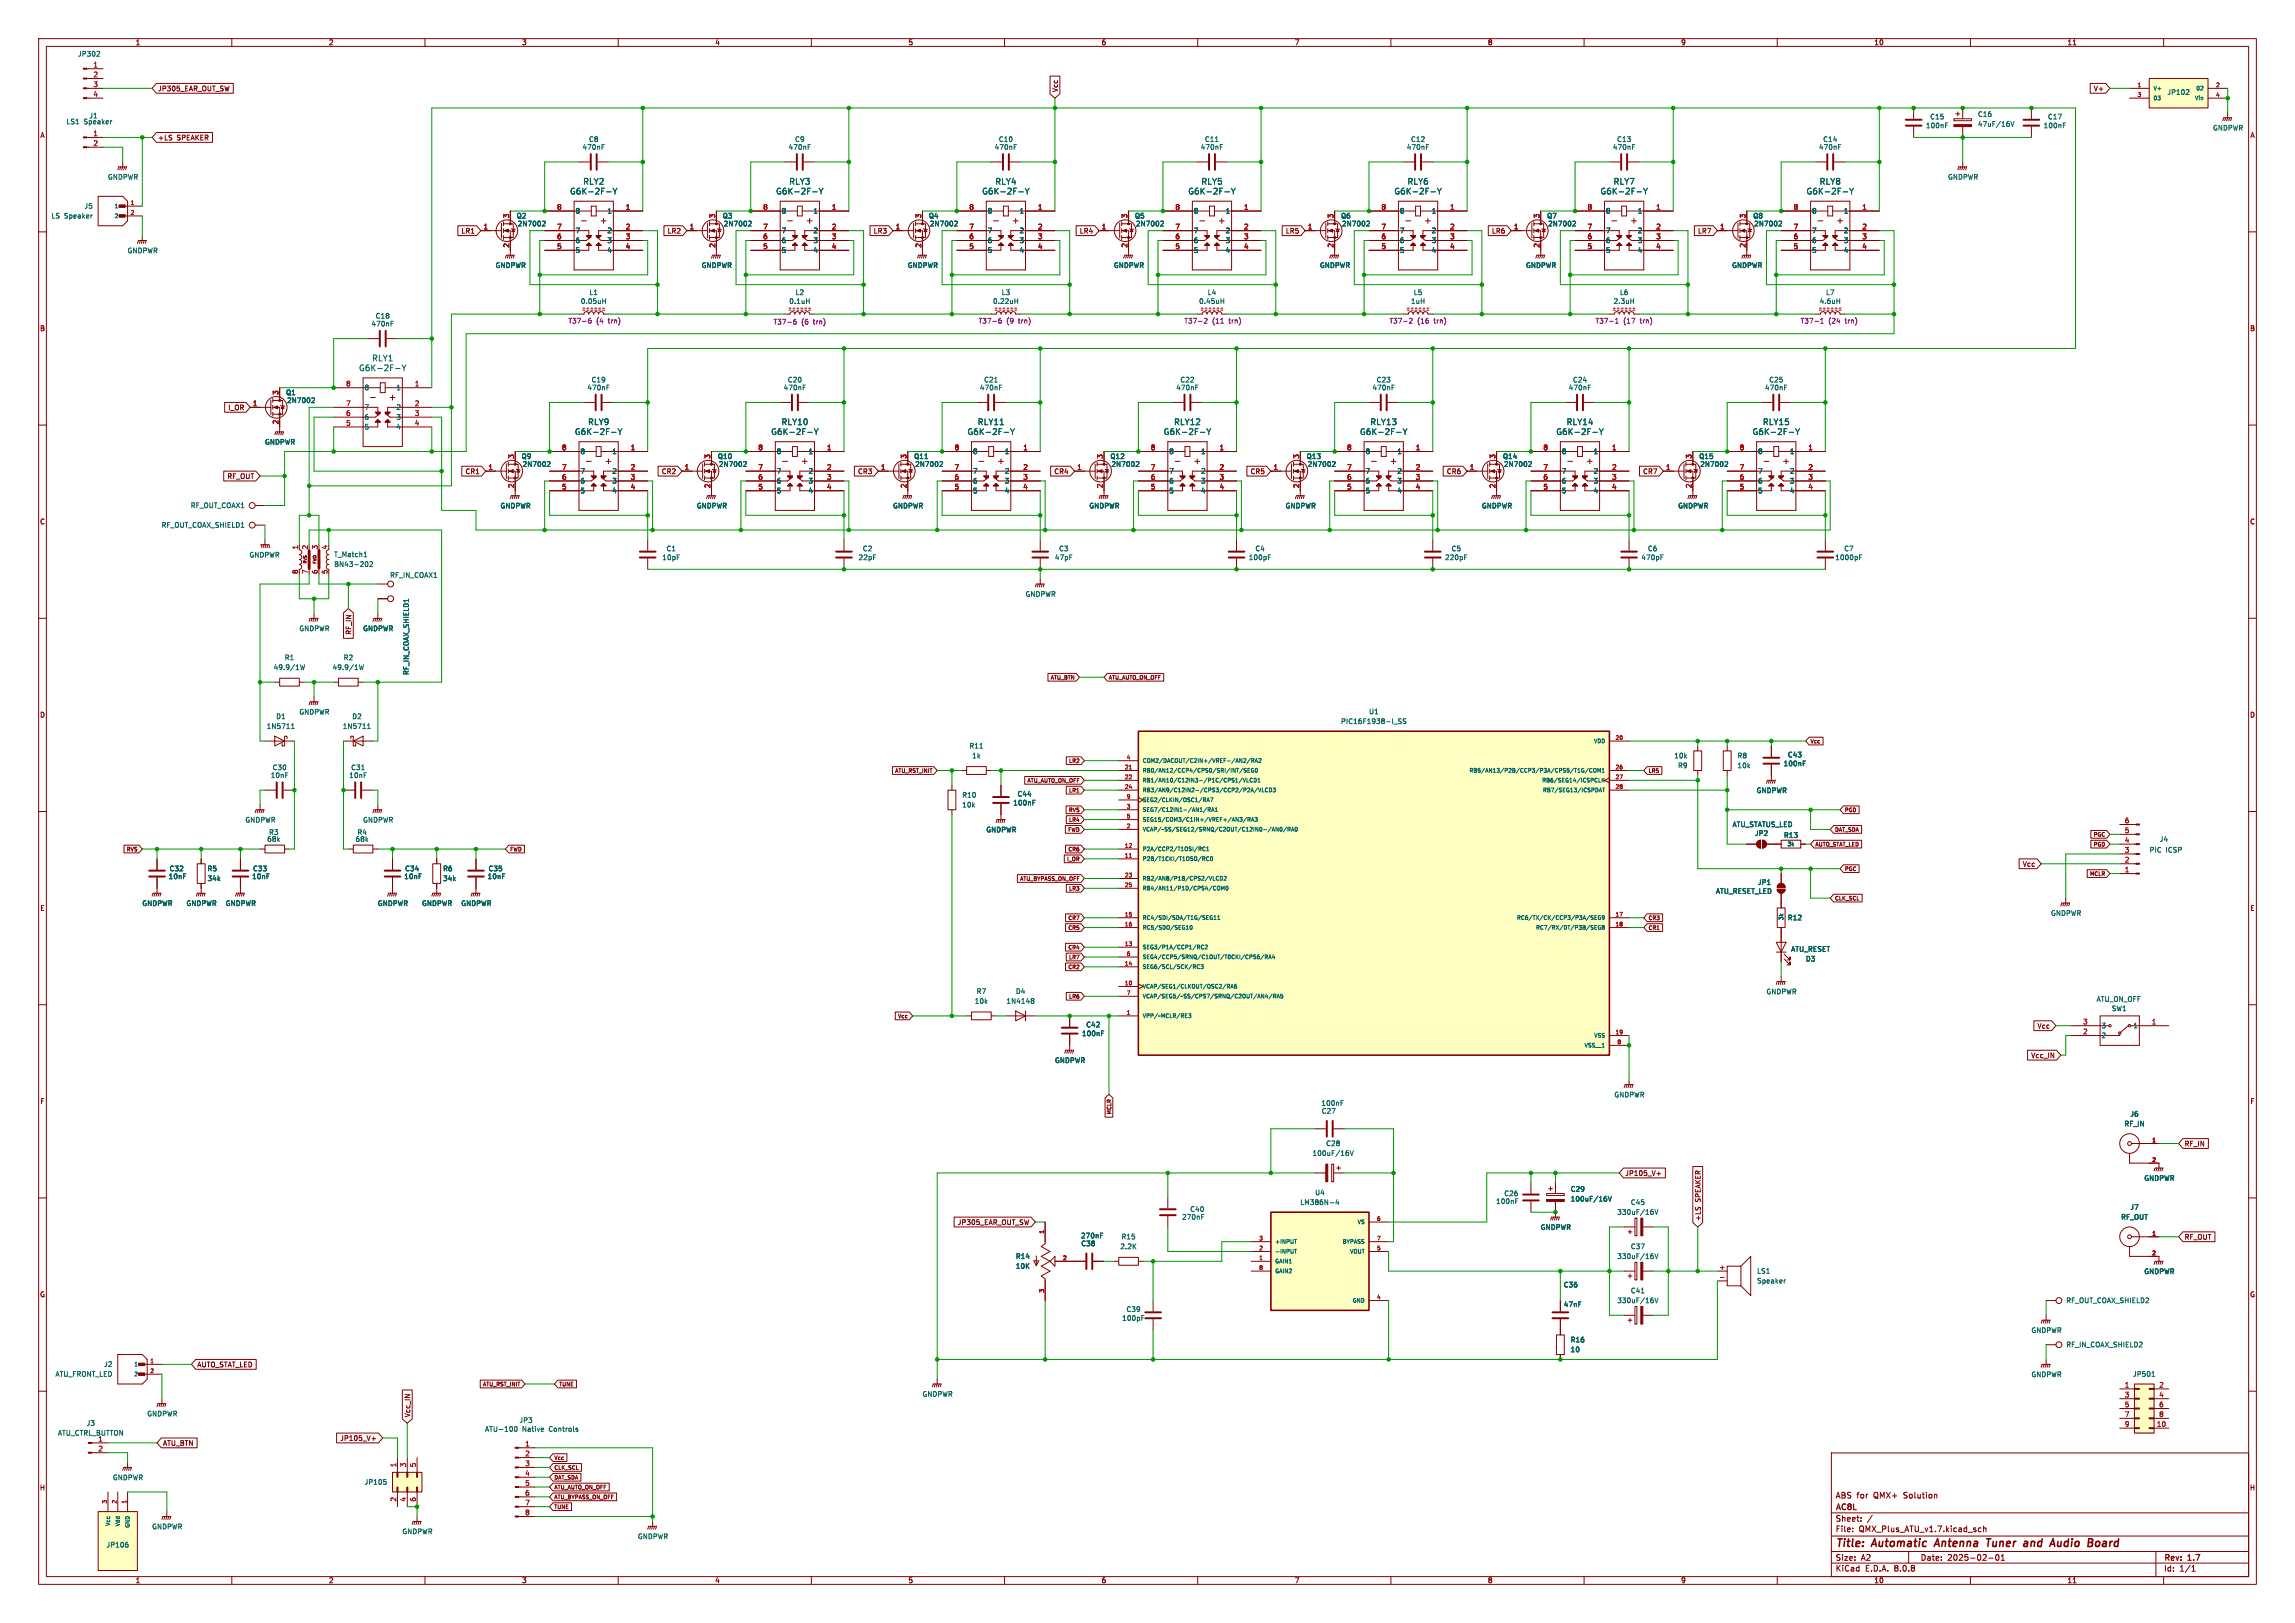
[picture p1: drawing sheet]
<svg xmlns="http://www.w3.org/2000/svg" width="594mm" height="420mm" viewBox="0 0 594 420" stroke-linecap="round" stroke-linejoin="round" font-family="sans-serif">
<defs><g id="words">
<g font-size="2.8" fill="#840000">
<text x="475" y="400.9">Title:</text>
<text x="484.7" y="400.9">Automatic</text>
<text x="501.7" y="400.9">Antenna</text>
<text x="515.9" y="400.9">Tuner</text>
<text x="526.3" y="400.9">and</text>
<text x="534.1" y="400.9">Audio</text>
<text x="544.5" y="400.9">Board</text>
</g>
<g font-size="2.1" fill="#006464">
<text x="150.8" y="48">RLY2</text>
<text x="204.2" y="48">RLY3</text>
<text x="257.5" y="48">RLY4</text>
<text x="310.9" y="48">RLY5</text>
<text x="364.2" y="48">RLY6</text>
<text x="417.5" y="48">RLY7</text>
<text x="470.9" y="48">RLY8</text>
<text x="147.4" y="50.5">G6K-2F-Y</text>
<text x="200.8" y="50.5">G6K-2F-Y</text>
<text x="254.1" y="50.5">G6K-2F-Y</text>
<text x="307.4" y="50.5">G6K-2F-Y</text>
<text x="360.8" y="50.5">G6K-2F-Y</text>
<text x="414.1" y="50.5">G6K-2F-Y</text>
<text x="467.5" y="50.5">G6K-2F-Y</text>
<text x="96.2" y="93.7">RLY1</text>
<text x="92.8" y="96.2">G6K-2F-Y</text>
<text x="148.7" y="112.8">G6K-2F-Y</text>
<text x="152.1" y="110.2">RLY9</text>
<text x="199.5" y="112.8">G6K-2F-Y</text>
<text x="202.2" y="110.2">RLY10</text>
<text x="250.3" y="112.8">G6K-2F-Y</text>
<text x="253" y="110.2">RLY11</text>
<text x="301.1" y="112.8">G6K-2F-Y</text>
<text x="303.8" y="110.2">RLY12</text>
<text x="351.9" y="112.8">G6K-2F-Y</text>
<text x="354.6" y="110.2">RLY13</text>
<text x="402.7" y="112.8">G6K-2F-Y</text>
<text x="405.4" y="110.2">RLY14</text>
<text x="453.5" y="112.8">G6K-2F-Y</text>
<text x="456.2" y="110.2">RLY15</text>
</g>
<g font-size="2.1" fill="#840000">
<text x="475" y="388">ABS for</text>
<text x="485" y="388">QMX+</text>
<text x="492.8" y="388">Solution</text>
<text x="475" y="394">Sheet:</text>
<text x="475" y="391.2">AC8L</text>
<text x="475" y="396.7">File:</text>
<text x="481.1" y="396.7">QMX_Plus_ATU_v1.7.kicad_sch</text>
<text x="475" y="406.9">KiCad</text>
<text x="475" y="404.1">Size:</text>
<text x="481.7" y="404.1">A2</text>
<text x="482.7" y="406.9">E.D.A.</text>
<text x="490.3" y="406.9">8.0.8</text>
<text x="497" y="404.1">Date:</text>
<text x="504" y="404.1">2025-02-01</text>
<text x="560" y="404.3">Rev:</text>
<text x="560" y="406.9">Id:</text>
<text x="564.1" y="406.9">1/1</text>
<text x="566.4" y="404.3">1.7</text>
</g>
<g font-size="1.8" fill="#840000">
<text x="35" y="11.9">1</text>
<text x="85" y="11.9">2</text>
<text x="135" y="11.9">3</text>
<text x="185" y="11.9">4</text>
<text x="235" y="11.9">5</text>
<text x="285" y="11.9">6</text>
<text x="335" y="11.9">7</text>
<text x="385" y="11.9">8</text>
<text x="435" y="11.9">9</text>
<text x="485" y="11.9">10</text>
<text x="535" y="11.9">11</text>
<text x="40.8" y="23.8">JP305_EAR_OUT_SW</text>
<text x="274" y="24" transform="rotate(-90 274 24)">Vcc</text>
<text x="541.8" y="23.8">V+</text>
<text x="10.3" y="35.9">A</text>
<text x="582.3" y="35.9">A</text>
<text x="40.8" y="36.5">+LS</text>
<text x="45.8" y="36.5">SPEAKER</text>
<text x="119.3" y="60.6">LR1</text>
<text x="172.7" y="60.6">LR2</text>
<text x="226" y="60.6">LR3</text>
<text x="279.3" y="60.6">LR4</text>
<text x="332.7" y="60.6">LR5</text>
<text x="386" y="60.6">LR6</text>
<text x="439.4" y="60.6">LR7</text>
<text x="10.3" y="85.9">B</text>
<text x="582.3" y="85.9">B</text>
<text x="59" y="106.4">I_OR</text>
<text x="58.7" y="124.1">RF_OUT</text>
<text x="120.3" y="122.9">CR1</text>
<text x="171.1" y="122.9">CR2</text>
<text x="221.9" y="122.9">CR3</text>
<text x="272.7" y="122.9">CR4</text>
<text x="323.5" y="122.9">CR5</text>
<text x="374.3" y="122.9">CR6</text>
<text x="425.1" y="122.9">CR7</text>
<text x="10.3" y="135.9">C</text>
<text x="582.3" y="135.9">C</text>
<text x="91.1" y="164.4" transform="rotate(-90 91.1 164.4)">RF_IN</text>
<text x="10.3" y="185.9">D</text>
<text x="582.3" y="185.9">D</text>
<text x="523.4" y="224.5">Vcc</text>
<text x="10.3" y="235.9">E</text>
<text x="582.3" y="235.9">E</text>
<text x="527.2" y="266.4">Vcc</text>
<text x="525.6" y="274">Vcc_IN</text>
<text x="10.3" y="285.9">F</text>
<text x="582.3" y="285.9">F</text>
<text x="565.3" y="296.9">RF_IN</text>
<text x="420.5" y="304.5">JP105_V+</text>
<text x="440.4" y="311.1" transform="rotate(-90 440.4 311.1)">SPEAKER</text>
<text x="247.8" y="317.2">JP305_EAR_OUT_SW</text>
<text x="440.4" y="316.1" transform="rotate(-90 440.4 316.1)">+LS</text>
<text x="565.3" y="321">RF_OUT</text>
<text x="10.3" y="335.9">G</text>
<text x="582.3" y="335.9">G</text>
<text x="51" y="354">AUTO_STAT_LED</text>
<text x="106.4" y="366.9" transform="rotate(-90 106.4 366.9)">Vcc_IN</text>
<text x="42.1" y="374.3">ATU_BTN</text>
<text x="87.9" y="373.1">JP105_V+</text>
<text x="10.2" y="385.9">H</text>
<text x="582.2" y="385.9">H</text>
<text x="35" y="409.9">1</text>
<text x="85" y="409.9">2</text>
<text x="135" y="409.9">3</text>
<text x="185" y="409.9">4</text>
<text x="235" y="409.9">5</text>
<text x="285" y="409.9">6</text>
<text x="335" y="409.9">7</text>
<text x="385" y="409.9">8</text>
<text x="435" y="409.9">9</text>
<text x="485" y="409.9">10</text>
<text x="535" y="409.9">11</text>
</g>
<g font-size="1.8" fill="#006464">
<text x="20.1" y="14.8">JP302</text>
<text x="560.8" y="24.7">JP102</text>
<text x="17.1" y="32.4">LS1</text>
<text x="21.7" y="32.4">Speaker</text>
<text x="23" y="30.8">J1</text>
<text x="498.4" y="33.4">100nF</text>
<text x="499.4" y="31.1">C15</text>
<text x="511.8" y="33">47uF/16V</text>
<text x="511.8" y="30.5">C16</text>
<text x="528.8" y="33.4">100nF</text>
<text x="529.9" y="31.1">C17</text>
<text x="572.6" y="34">GNDPWR</text>
<text x="150.6" y="39">470nF</text>
<text x="152.3" y="36.9">C8</text>
<text x="204" y="39">470nF</text>
<text x="205.7" y="36.9">C9</text>
<text x="257.3" y="39">470nF</text>
<text x="258.4" y="36.9">C10</text>
<text x="310.7" y="39">470nF</text>
<text x="311.7" y="36.9">C11</text>
<text x="364" y="39">470nF</text>
<text x="365.1" y="36.9">C12</text>
<text x="417.3" y="39">470nF</text>
<text x="418.4" y="36.9">C13</text>
<text x="470.7" y="39">470nF</text>
<text x="471.8" y="36.9">C14</text>
<text x="27.8" y="46.7">GNDPWR</text>
<text x="504.1" y="46.7">GNDPWR</text>
<text x="13.2" y="56.7">LS</text>
<text x="16.6" y="56.7">Speaker</text>
<text x="21.7" y="54.2">J5</text>
<text x="133.6" y="56.7">Q2</text>
<text x="133.9" y="58.8">2N7002</text>
<text x="148.8" y="55.5">8</text>
<text x="157.1" y="55.5">1</text>
<text x="187" y="56.7">Q3</text>
<text x="187.2" y="58.8">2N7002</text>
<text x="202.2" y="55.5">8</text>
<text x="210.4" y="55.5">1</text>
<text x="240.3" y="56.7">Q4</text>
<text x="240.5" y="58.8">2N7002</text>
<text x="255.5" y="55.5">8</text>
<text x="263.8" y="55.5">1</text>
<text x="293.6" y="56.7">Q5</text>
<text x="293.9" y="58.8">2N7002</text>
<text x="308.9" y="55.5">8</text>
<text x="317.1" y="55.5">1</text>
<text x="347" y="56.7">Q6</text>
<text x="347.2" y="58.8">2N7002</text>
<text x="362.2" y="55.5">8</text>
<text x="370.4" y="55.5">1</text>
<text x="400.3" y="56.7">Q7</text>
<text x="400.6" y="58.8">2N7002</text>
<text x="415.5" y="55.5">8</text>
<text x="423.8" y="55.5">1</text>
<text x="453.7" y="56.7">Q8</text>
<text x="453.9" y="58.8">2N7002</text>
<text x="468.9" y="55.5">8</text>
<text x="477.1" y="55.5">1</text>
<text x="32.9" y="65.7">GNDPWR</text>
<text x="148.8" y="65.6">5</text>
<text x="148.8" y="63.1">6</text>
<text x="148.8" y="60.6">7</text>
<text x="157.1" y="60.6">2</text>
<text x="157.1" y="63.1">3</text>
<text x="157.1" y="65.6">4</text>
<text x="202.2" y="65.6">5</text>
<text x="202.2" y="63.1">6</text>
<text x="202.2" y="60.6">7</text>
<text x="210.4" y="60.6">2</text>
<text x="210.4" y="63.1">3</text>
<text x="210.4" y="65.6">4</text>
<text x="255.5" y="65.6">5</text>
<text x="255.5" y="63.1">6</text>
<text x="255.5" y="60.6">7</text>
<text x="263.8" y="60.6">2</text>
<text x="263.8" y="63.1">3</text>
<text x="263.8" y="65.6">4</text>
<text x="308.9" y="65.6">5</text>
<text x="308.9" y="63.1">6</text>
<text x="308.9" y="60.6">7</text>
<text x="317.1" y="60.6">2</text>
<text x="317.1" y="63.1">3</text>
<text x="317.1" y="65.6">4</text>
<text x="362.2" y="65.6">5</text>
<text x="362.2" y="63.1">6</text>
<text x="362.2" y="60.6">7</text>
<text x="370.4" y="60.6">2</text>
<text x="370.4" y="63.1">3</text>
<text x="370.4" y="65.6">4</text>
<text x="415.5" y="65.6">5</text>
<text x="415.5" y="63.1">6</text>
<text x="415.5" y="60.6">7</text>
<text x="423.8" y="60.6">2</text>
<text x="423.8" y="63.1">3</text>
<text x="423.8" y="65.6">4</text>
<text x="468.9" y="65.6">5</text>
<text x="468.9" y="63.1">6</text>
<text x="468.9" y="60.6">7</text>
<text x="477.1" y="60.6">2</text>
<text x="477.1" y="63.1">3</text>
<text x="477.1" y="65.6">4</text>
<text x="128.1" y="69.5">GNDPWR</text>
<text x="181.5" y="69.5">GNDPWR</text>
<text x="234.8" y="69.5">GNDPWR</text>
<text x="288.2" y="69.5">GNDPWR</text>
<text x="341.5" y="69.5">GNDPWR</text>
<text x="394.8" y="69.5">GNDPWR</text>
<text x="448.2" y="69.5">GNDPWR</text>
<text x="152.4" y="76.6">L1</text>
<text x="205.8" y="76.6">L2</text>
<text x="259.1" y="76.6">L3</text>
<text x="312.5" y="76.6">L4</text>
<text x="365.8" y="76.6">L5</text>
<text x="419.1" y="76.6">L6</text>
<text x="472.5" y="76.6">L7</text>
<text x="97.1" y="82.7">C18</text>
<text x="150.2" y="78.8">0.05uH</text>
<text x="204.2" y="78.8">0.1uH</text>
<text x="256.9" y="78.8">0.22uH</text>
<text x="310.2" y="78.8">0.45uH</text>
<text x="365.1" y="78.8">1uH</text>
<text x="417.5" y="78.8">2.3uH</text>
<text x="470.9" y="78.8">4.6uH</text>
<text x="96" y="84.7">470nF</text>
<text x="94.2" y="101.2">8</text>
<text x="102.5" y="101.2">1</text>
<text x="151.9" y="101.2">470nF</text>
<text x="153" y="99.2">C19</text>
<text x="202.7" y="101.2">470nF</text>
<text x="203.8" y="99.2">C20</text>
<text x="253.5" y="101.2">470nF</text>
<text x="254.6" y="99.2">C21</text>
<text x="304.3" y="101.2">470nF</text>
<text x="305.4" y="99.2">C22</text>
<text x="355.1" y="101.2">470nF</text>
<text x="356.2" y="99.2">C23</text>
<text x="405.9" y="101.2">470nF</text>
<text x="407" y="99.2">C24</text>
<text x="456.7" y="101.2">470nF</text>
<text x="457.8" y="99.2">C25</text>
<text x="73.9" y="102.5">Q1</text>
<text x="74.2" y="104.5">2N7002</text>
<text x="94.2" y="106.3">7</text>
<text x="102.5" y="106.3">2</text>
<text x="94.2" y="111.4">5</text>
<text x="94.2" y="108.8">6</text>
<text x="102.5" y="108.8">3</text>
<text x="102.5" y="111.4">4</text>
<text x="68.5" y="115.3">GNDPWR</text>
<text x="134.9" y="119">Q9</text>
<text x="150.1" y="117.7">8</text>
<text x="158.4" y="117.7">1</text>
<text x="185.7" y="119">Q10</text>
<text x="200.9" y="117.7">8</text>
<text x="209.2" y="117.7">1</text>
<text x="236.5" y="119">Q11</text>
<text x="251.7" y="117.7">8</text>
<text x="260" y="117.7">1</text>
<text x="287.3" y="119">Q12</text>
<text x="302.5" y="117.7">8</text>
<text x="310.8" y="117.7">1</text>
<text x="338.1" y="119">Q13</text>
<text x="353.3" y="117.7">8</text>
<text x="361.6" y="117.7">1</text>
<text x="388.9" y="119">Q14</text>
<text x="404.1" y="117.7">8</text>
<text x="412.4" y="117.7">1</text>
<text x="439.7" y="119">Q15</text>
<text x="454.9" y="117.7">8</text>
<text x="463.2" y="117.7">1</text>
<text x="135.1" y="121">2N7002</text>
<text x="150.1" y="125.3">6</text>
<text x="150.1" y="122.8">7</text>
<text x="158.4" y="122.8">2</text>
<text x="158.4" y="125.3">3</text>
<text x="185.9" y="121">2N7002</text>
<text x="200.9" y="125.3">6</text>
<text x="200.9" y="122.8">7</text>
<text x="209.2" y="122.8">2</text>
<text x="209.2" y="125.3">3</text>
<text x="236.7" y="121">2N7002</text>
<text x="251.7" y="125.3">6</text>
<text x="251.7" y="122.8">7</text>
<text x="260" y="122.8">2</text>
<text x="260" y="125.3">3</text>
<text x="287.5" y="121">2N7002</text>
<text x="302.5" y="125.3">6</text>
<text x="302.5" y="122.8">7</text>
<text x="310.8" y="122.8">2</text>
<text x="310.8" y="125.3">3</text>
<text x="338.3" y="121">2N7002</text>
<text x="353.3" y="125.3">6</text>
<text x="353.3" y="122.8">7</text>
<text x="361.6" y="122.8">2</text>
<text x="361.6" y="125.3">3</text>
<text x="389.1" y="121">2N7002</text>
<text x="404.1" y="125.3">6</text>
<text x="404.1" y="122.8">7</text>
<text x="412.4" y="122.8">2</text>
<text x="412.4" y="125.3">3</text>
<text x="439.9" y="121">2N7002</text>
<text x="454.9" y="125.3">6</text>
<text x="454.9" y="122.8">7</text>
<text x="463.2" y="122.8">2</text>
<text x="463.2" y="125.3">3</text>
<text x="49.3" y="131.7">RF_OUT_COAX1</text>
<text x="129.4" y="131.8">GNDPWR</text>
<text x="150.1" y="127.9">5</text>
<text x="158.4" y="127.9">4</text>
<text x="180.2" y="131.8">GNDPWR</text>
<text x="200.9" y="127.9">5</text>
<text x="209.2" y="127.9">4</text>
<text x="231" y="131.8">GNDPWR</text>
<text x="251.7" y="127.9">5</text>
<text x="260" y="127.9">4</text>
<text x="281.8" y="131.8">GNDPWR</text>
<text x="302.5" y="127.9">5</text>
<text x="310.8" y="127.9">4</text>
<text x="332.6" y="131.8">GNDPWR</text>
<text x="353.3" y="127.9">5</text>
<text x="361.6" y="127.9">4</text>
<text x="383.4" y="131.8">GNDPWR</text>
<text x="404.1" y="127.9">5</text>
<text x="412.4" y="127.9">4</text>
<text x="434.2" y="131.8">GNDPWR</text>
<text x="454.9" y="127.9">5</text>
<text x="463.2" y="127.9">4</text>
<text x="41.7" y="136.8">RF_OUT_COAX_SHIELD1</text>
<text x="172.4" y="142.8">C1</text>
<text x="223.2" y="142.8">C2</text>
<text x="274" y="142.8">C3</text>
<text x="324.8" y="142.8">C4</text>
<text x="375.6" y="142.8">C5</text>
<text x="426.4" y="142.8">C6</text>
<text x="477.2" y="142.8">C7</text>
<text x="64.4" y="144.5">GNDPWR</text>
<text x="86.4" y="144.4">T_Match1</text>
<text x="86.4" y="146.9">BN43-202</text>
<text x="100.8" y="149.7">RF_IN_COAX1</text>
<text x="171.3" y="145.1">10pF</text>
<text x="222.1" y="145.1">22pF</text>
<text x="272.9" y="145.1">47pF</text>
<text x="323.1" y="145.1">100pF</text>
<text x="373.9" y="145.1">220pF</text>
<text x="424.7" y="145.1">470pF</text>
<text x="474.9" y="145.1">1000pF</text>
<text x="265.3" y="154.6">GNDPWR</text>
<text x="77.3" y="163.5">GNDPWR</text>
<text x="93.9" y="163.5">GNDPWR</text>
<text x="70.7" y="173.6">49.9/1W</text>
<text x="73.6" y="171">R1</text>
<text x="86" y="173.6">49.9/1W</text>
<text x="88.8" y="171">R2</text>
<text x="106" y="174.8" transform="rotate(-90 106 174.8)">RF_IN_COAX_SHIELD1</text>
<text x="77.3" y="185.1">GNDPWR</text>
<text x="354.2" y="185">U1</text>
<text x="68.9" y="188.8">1N5711</text>
<text x="71.4" y="186.3">D1</text>
<text x="88.6" y="188.8">1N5711</text>
<text x="91.1" y="186.3">D2</text>
<text x="347" y="187.6">PIC16F1938-I_SS</text>
<text x="250.8" y="193.9">R11</text>
<text x="251.5" y="196.4">1k</text>
<text x="433.2" y="196.4">10k</text>
<text x="449.6" y="196.4">R8</text>
<text x="462.6" y="196.2">C43</text>
<text x="70" y="201.5">10nF</text>
<text x="70.4" y="199.5">C30</text>
<text x="90.3" y="201.5">10nF</text>
<text x="90.8" y="199.5">C31</text>
<text x="434.2" y="199">R9</text>
<text x="449.6" y="199">10k</text>
<text x="461.5" y="198.5">100nF</text>
<text x="248.9" y="209.1">10k</text>
<text x="248.9" y="206.6">R10</text>
<text x="262.1" y="208.6">100nF</text>
<text x="263.2" y="206.3">C44</text>
<text x="454.5" y="205.4">GNDPWR</text>
<text x="63.4" y="213.1">GNDPWR</text>
<text x="93.9" y="213.1">GNDPWR</text>
<text x="255.1" y="215.6">GNDPWR</text>
<text x="448.3" y="214.2">ATU_STATUS_LED</text>
<text x="69" y="218">68k</text>
<text x="69.5" y="216.3">R3</text>
<text x="91.9" y="218">68k</text>
<text x="92.4" y="216.3">R4</text>
<text x="454.1" y="216.5">JP2</text>
<text x="461.6" y="217">R13</text>
<text x="556.2" y="220.8">PIC</text>
<text x="558.9" y="218">J4</text>
<text x="560.6" y="220.8">ICSP</text>
<text x="43.5" y="227.7">10nF</text>
<text x="43.8" y="225.7">C32</text>
<text x="53.6" y="225.7">R5</text>
<text x="65.1" y="227.7">10nF</text>
<text x="65.4" y="225.7">C33</text>
<text x="104.5" y="227.7">10nF</text>
<text x="104.7" y="225.7">C34</text>
<text x="114.6" y="225.7">R6</text>
<text x="126.1" y="227.7">10nF</text>
<text x="126.3" y="225.7">C35</text>
<text x="53.6" y="228.2">34k</text>
<text x="114.6" y="228.2">34k</text>
<text x="444" y="231.5">ATU_RESET_LED</text>
<text x="454.9" y="229.2">JP1</text>
<text x="36.7" y="234.6">GNDPWR</text>
<text x="48.1" y="234.6">GNDPWR</text>
<text x="58.3" y="234.6">GNDPWR</text>
<text x="97.7" y="234.6">GNDPWR</text>
<text x="109.1" y="234.6">GNDPWR</text>
<text x="119.3" y="234.6">GNDPWR</text>
<text x="462.6" y="238.4">R12</text>
<text x="530.7" y="237.2">GNDPWR</text>
<text x="463.5" y="246.5">ATU_RESET</text>
<text x="467.3" y="249">D3</text>
<text x="252.7" y="257.4">R7</text>
<text x="262.8" y="257.4">D4</text>
<text x="457.1" y="257.5">GNDPWR</text>
<text x="252.2" y="259.9">10k</text>
<text x="260.4" y="259.9">1N4148</text>
<text x="542.5" y="259.4">ATU_ON_OFF</text>
<text x="546.5" y="261.8">SW1</text>
<text x="279.9" y="268.3">100nF</text>
<text x="281" y="266">C42</text>
<text x="543.8" y="268.8">2</text>
<text x="543.8" y="266.3">3</text>
<text x="552.1" y="266.3">1</text>
<text x="272.9" y="275.3">GNDPWR</text>
<text x="341.9" y="286.4">100nF</text>
<text x="417.7" y="284.2">GNDPWR</text>
<text x="342" y="288.4">C27</text>
<text x="549.7" y="291.7">RF_IN</text>
<text x="551.3" y="289.2">J6</text>
<text x="339.6" y="299.3">100uF/16V</text>
<text x="343.1" y="296.8">C28</text>
<text x="554.9" y="305.8">GNDPWR</text>
<text x="340.3" y="309.5">U4</text>
<text x="387.1" y="311.8">100nF</text>
<text x="389.2" y="309.7">C26</text>
<text x="406.4" y="308.6">C29</text>
<text x="406.4" y="311.1">100uF/16V</text>
<text x="305.8" y="315.8">270nF</text>
<text x="307.9" y="313.8">C40</text>
<text x="336.4" y="312">LM386N-4</text>
<text x="418.5" y="314.6">330uF/16V</text>
<text x="422" y="312">C45</text>
<text x="548.9" y="315.8">RF_OUT</text>
<text x="551.3" y="313.3">J7</text>
<text x="279.7" y="320.6">270nF</text>
<text x="279.7" y="322.7">C38</text>
<text x="289.9" y="323.4">2.2K</text>
<text x="290.2" y="320.9">R15</text>
<text x="398.7" y="318.5">GNDPWR</text>
<text x="422" y="323.4">C37</text>
<text x="262.8" y="326">R14</text>
<text x="262.8" y="328.5">10K</text>
<text x="418.5" y="326">330uF/16V</text>
<text x="454.7" y="329.8">LS1</text>
<text x="554.9" y="329.9">GNDPWR</text>
<text x="404.6" y="333.3">C36</text>
<text x="422" y="334.9">C41</text>
<text x="454.7" y="332.3">Speaker</text>
<text x="290.3" y="342">100pF</text>
<text x="291.4" y="339.7">C39</text>
<text x="404.6" y="338.4">47nF</text>
<text x="418.5" y="337.4">330uF/16V</text>
<text x="534.7" y="337.4">RF_OUT_COAX_SHIELD2</text>
<text x="406.4" y="347.6">R16</text>
<text x="525.7" y="345.1">GNDPWR</text>
<text x="26.8" y="353.9">J2</text>
<text x="406.4" y="350.1">10</text>
<text x="534.7" y="348.8">RF_IN_COAX_SHIELD2</text>
<text x="14.2" y="356.5">ATU_FRONT_LED</text>
<text x="525.7" y="356.6">GNDPWR</text>
<text x="552" y="356.5">JP501</text>
<text x="238.6" y="361.6">GNDPWR</text>
<text x="14.9" y="371.7">ATU_CTRL_BUTTON</text>
<text x="22.3" y="369.2">J3</text>
<text x="38" y="366.7">GNDPWR</text>
<text x="125.4" y="370.7">ATU-100</text>
<text x="134.3" y="368.4">JP3</text>
<text x="135.2" y="370.7">Native</text>
<text x="142.2" y="370.7">Controls</text>
<text x="25.3" y="373.1">1</text>
<text x="29.1" y="383.2">GNDPWR</text>
<text x="94.3" y="384.4">JP105</text>
<text x="39.2" y="395.9">GNDPWR</text>
<text x="27.4" y="400.7">JP106</text>
<text x="104" y="397.2">GNDPWR</text>
<text x="165" y="398.5">GNDPWR</text>
</g>
<g font-size="1.8" fill="#a90000">
<text x="24.1" y="17.5">1</text>
<text x="24.1" y="20.1">2</text>
<text x="24.1" y="22.6">3</text>
<text x="24.1" y="25.1">4</text>
<text x="24.1" y="35.3">1</text>
<text x="24.1" y="37.8">2</text>
<text x="125" y="59.4">1</text>
<text x="131.8" y="56.6" transform="rotate(-90 131.8 56.6)">3</text>
<text x="144.1" y="59.4">7</text>
<text x="144.1" y="54.4">8</text>
<text x="161.9" y="54.4">1</text>
<text x="161.9" y="59.4">2</text>
<text x="178.4" y="59.4">1</text>
<text x="185.2" y="56.6" transform="rotate(-90 185.2 56.6)">3</text>
<text x="197.4" y="59.4">7</text>
<text x="197.4" y="54.4">8</text>
<text x="215.2" y="54.4">1</text>
<text x="215.2" y="59.4">2</text>
<text x="231.7" y="59.4">1</text>
<text x="238.5" y="56.6" transform="rotate(-90 238.5 56.6)">3</text>
<text x="250.8" y="59.4">7</text>
<text x="250.8" y="54.4">8</text>
<text x="268.5" y="54.4">1</text>
<text x="268.5" y="59.4">2</text>
<text x="285" y="59.4">1</text>
<text x="291.8" y="56.6" transform="rotate(-90 291.8 56.6)">3</text>
<text x="304.1" y="59.4">7</text>
<text x="304.1" y="54.4">8</text>
<text x="321.9" y="54.4">1</text>
<text x="321.9" y="59.4">2</text>
<text x="338.4" y="59.4">1</text>
<text x="345.2" y="56.6" transform="rotate(-90 345.2 56.6)">3</text>
<text x="357.4" y="59.4">7</text>
<text x="357.4" y="54.4">8</text>
<text x="375.2" y="54.4">1</text>
<text x="375.2" y="59.4">2</text>
<text x="391.7" y="59.4">1</text>
<text x="398.5" y="56.6" transform="rotate(-90 398.5 56.6)">3</text>
<text x="410.8" y="59.4">7</text>
<text x="410.8" y="54.4">8</text>
<text x="428.6" y="54.4">1</text>
<text x="428.6" y="59.4">2</text>
<text x="445.1" y="59.4">1</text>
<text x="451.9" y="56.6" transform="rotate(-90 451.9 56.6)">3</text>
<text x="464.1" y="59.4">7</text>
<text x="464.1" y="54.4">8</text>
<text x="481.9" y="54.4">1</text>
<text x="481.9" y="59.4">2</text>
<text x="131.8" y="64.2" transform="rotate(-90 131.8 64.2)">2</text>
<text x="144.1" y="64.5">5</text>
<text x="144.1" y="62">6</text>
<text x="161.9" y="62">3</text>
<text x="161.9" y="64.5">4</text>
<text x="185.2" y="64.2" transform="rotate(-90 185.2 64.2)">2</text>
<text x="197.4" y="64.5">5</text>
<text x="197.4" y="62">6</text>
<text x="215.2" y="62">3</text>
<text x="215.2" y="64.5">4</text>
<text x="238.5" y="64.2" transform="rotate(-90 238.5 64.2)">2</text>
<text x="250.8" y="64.5">5</text>
<text x="250.8" y="62">6</text>
<text x="268.5" y="62">3</text>
<text x="268.5" y="64.5">4</text>
<text x="291.8" y="64.2" transform="rotate(-90 291.8 64.2)">2</text>
<text x="304.1" y="64.5">5</text>
<text x="304.1" y="62">6</text>
<text x="321.9" y="62">3</text>
<text x="321.9" y="64.5">4</text>
<text x="345.2" y="64.2" transform="rotate(-90 345.2 64.2)">2</text>
<text x="357.4" y="64.5">5</text>
<text x="357.4" y="62">6</text>
<text x="375.2" y="62">3</text>
<text x="375.2" y="64.5">4</text>
<text x="398.5" y="64.2" transform="rotate(-90 398.5 64.2)">2</text>
<text x="410.8" y="64.5">5</text>
<text x="410.8" y="62">6</text>
<text x="428.6" y="62">3</text>
<text x="428.6" y="64.5">4</text>
<text x="451.9" y="64.2" transform="rotate(-90 451.9 64.2)">2</text>
<text x="464.1" y="64.5">5</text>
<text x="464.1" y="62">6</text>
<text x="481.9" y="62">3</text>
<text x="481.9" y="64.5">4</text>
<text x="89.5" y="100.1">8</text>
<text x="107.2" y="100.1">1</text>
<text x="65.3" y="105.2">1</text>
<text x="72.1" y="102.3" transform="rotate(-90 72.1 102.3)">3</text>
<text x="89.5" y="107.7">6</text>
<text x="89.5" y="105.2">7</text>
<text x="107.2" y="105.2">2</text>
<text x="107.2" y="107.7">3</text>
<text x="72.1" y="109.9" transform="rotate(-90 72.1 109.9)">2</text>
<text x="89.5" y="110.2">5</text>
<text x="107.2" y="110.2">4</text>
<text x="133.1" y="118.8" transform="rotate(-90 133.1 118.8)">3</text>
<text x="145.3" y="116.6">8</text>
<text x="163.1" y="116.6">1</text>
<text x="183.9" y="118.8" transform="rotate(-90 183.9 118.8)">3</text>
<text x="196.1" y="116.6">8</text>
<text x="213.9" y="116.6">1</text>
<text x="234.7" y="118.8" transform="rotate(-90 234.7 118.8)">3</text>
<text x="246.9" y="116.6">8</text>
<text x="264.7" y="116.6">1</text>
<text x="285.5" y="118.8" transform="rotate(-90 285.5 118.8)">3</text>
<text x="297.7" y="116.6">8</text>
<text x="315.5" y="116.6">1</text>
<text x="336.3" y="118.8" transform="rotate(-90 336.3 118.8)">3</text>
<text x="348.5" y="116.6">8</text>
<text x="366.3" y="116.6">1</text>
<text x="387.1" y="118.8" transform="rotate(-90 387.1 118.8)">3</text>
<text x="399.3" y="116.6">8</text>
<text x="417.1" y="116.6">1</text>
<text x="437.9" y="118.8" transform="rotate(-90 437.9 118.8)">3</text>
<text x="450.1" y="116.6">8</text>
<text x="467.9" y="116.6">1</text>
<text x="126.3" y="121.7">1</text>
<text x="145.3" y="124.2">6</text>
<text x="145.3" y="121.7">7</text>
<text x="163.1" y="121.7">2</text>
<text x="163.1" y="124.2">3</text>
<text x="177.1" y="121.7">1</text>
<text x="196.1" y="124.2">6</text>
<text x="196.1" y="121.7">7</text>
<text x="213.9" y="121.7">2</text>
<text x="213.9" y="124.2">3</text>
<text x="227.9" y="121.7">1</text>
<text x="246.9" y="124.2">6</text>
<text x="246.9" y="121.7">7</text>
<text x="264.7" y="121.7">2</text>
<text x="264.7" y="124.2">3</text>
<text x="278.7" y="121.7">1</text>
<text x="297.7" y="124.2">6</text>
<text x="297.7" y="121.7">7</text>
<text x="315.5" y="121.7">2</text>
<text x="315.5" y="124.2">3</text>
<text x="329.5" y="121.7">1</text>
<text x="348.5" y="124.2">6</text>
<text x="348.5" y="121.7">7</text>
<text x="366.3" y="121.7">2</text>
<text x="366.3" y="124.2">3</text>
<text x="380.3" y="121.7">1</text>
<text x="399.3" y="124.2">6</text>
<text x="399.3" y="121.7">7</text>
<text x="417.1" y="121.7">2</text>
<text x="417.1" y="124.2">3</text>
<text x="431.1" y="121.7">1</text>
<text x="450.1" y="124.2">6</text>
<text x="450.1" y="121.7">7</text>
<text x="467.9" y="121.7">2</text>
<text x="467.9" y="124.2">3</text>
<text x="133.1" y="126.4" transform="rotate(-90 133.1 126.4)">2</text>
<text x="145.3" y="126.7">5</text>
<text x="163.1" y="126.7">4</text>
<text x="183.9" y="126.4" transform="rotate(-90 183.9 126.4)">2</text>
<text x="196.1" y="126.7">5</text>
<text x="213.9" y="126.7">4</text>
<text x="234.7" y="126.4" transform="rotate(-90 234.7 126.4)">2</text>
<text x="246.9" y="126.7">5</text>
<text x="264.7" y="126.7">4</text>
<text x="285.5" y="126.4" transform="rotate(-90 285.5 126.4)">2</text>
<text x="297.7" y="126.7">5</text>
<text x="315.5" y="126.7">4</text>
<text x="336.3" y="126.4" transform="rotate(-90 336.3 126.4)">2</text>
<text x="348.5" y="126.7">5</text>
<text x="366.3" y="126.7">4</text>
<text x="387.1" y="126.4" transform="rotate(-90 387.1 126.4)">2</text>
<text x="399.3" y="126.7">5</text>
<text x="417.1" y="126.7">4</text>
<text x="437.9" y="126.4" transform="rotate(-90 437.9 126.4)">2</text>
<text x="450.1" y="126.7">5</text>
<text x="467.9" y="126.7">4</text>
<text x="77.2" y="142.3" transform="rotate(-90 77.2 142.3)">1</text>
<text x="79.8" y="142.3" transform="rotate(-90 79.8 142.3)">2</text>
<text x="82.3" y="142.3" transform="rotate(-90 82.3 142.3)">3</text>
<text x="84.8" y="142.3" transform="rotate(-90 84.8 142.3)">4</text>
<text x="77.2" y="148.7" transform="rotate(-90 77.2 148.7)">8</text>
<text x="79.8" y="148.7" transform="rotate(-90 79.8 148.7)">7</text>
<text x="82.3" y="148.7" transform="rotate(-90 82.3 148.7)">6</text>
<text x="84.8" y="148.7" transform="rotate(-90 84.8 148.7)">5</text>
<text x="549.8" y="215.6">5</text>
<text x="549.8" y="213.1">6</text>
<text x="549.8" y="220.7">3</text>
<text x="549.8" y="218.2">4</text>
<text x="549.8" y="225.8">1</text>
<text x="549.8" y="223.3">2</text>
<text x="539" y="267.7">2</text>
<text x="539" y="265.2">3</text>
<text x="556.8" y="265.2">1</text>
<text x="444.9" y="328.7">+</text>
<text x="549.8" y="359.2">1</text>
<text x="558.7" y="359.2">2</text>
<text x="549.8" y="361.7">3</text>
<text x="549.8" y="364.2">5</text>
<text x="558.7" y="361.7">4</text>
<text x="558.7" y="364.2">6</text>
<text x="549.8" y="366.8">7</text>
<text x="549.8" y="369.3">9</text>
<text x="558.1" y="369.3">10</text>
<text x="558.7" y="366.8">8</text>
<text x="25.3" y="375.7">2</text>
<text x="135.8" y="374.4">1</text>
<text x="135.8" y="376.9">2</text>
<text x="102.6" y="379.8" transform="rotate(-90 102.6 379.8)">1</text>
<text x="105.2" y="379.8" transform="rotate(-90 105.2 379.8)">3</text>
<text x="107.7" y="379.8" transform="rotate(-90 107.7 379.8)">5</text>
<text x="135.8" y="379.5">3</text>
<text x="135.8" y="382">4</text>
<text x="102.6" y="388.7" transform="rotate(-90 102.6 388.7)">2</text>
<text x="105.2" y="388.7" transform="rotate(-90 105.2 388.7)">4</text>
<text x="107.7" y="388.7" transform="rotate(-90 107.7 388.7)">6</text>
<text x="135.8" y="384.6">5</text>
<text x="135.8" y="387.1">6</text>
<text x="135.8" y="389.6">7</text>
<text x="135.8" y="392.2">8</text>
</g>
<g font-size="1.8" fill="#840084">
<text x="147" y="83.9">T37-6</text>
<text x="154.3" y="83.9">(4</text>
<text x="157.6" y="83.9">trn)</text>
<text x="253.2" y="83.9">T37-6</text>
<text x="260.5" y="83.9">(9</text>
<text x="263.7" y="83.9">trn)</text>
<text x="306.4" y="83.9">T37-2</text>
<text x="313.7" y="83.9">(11</text>
<text x="318.2" y="83.9">trn)</text>
<text x="359.5" y="83.9">T37-2</text>
<text x="366.8" y="83.9">(16</text>
<text x="371.3" y="83.9">trn)</text>
<text x="412.8" y="83.9">T37-1</text>
<text x="420.2" y="83.9">(17</text>
<text x="424.6" y="83.9">trn)</text>
<text x="465.9" y="83.9">T37-1</text>
<text x="473.3" y="83.9">(24</text>
<text x="477.7" y="83.9">trn)</text>
<text x="200.1" y="84.2">T37-6</text>
<text x="207.4" y="84.2">(6</text>
<text x="210.6" y="84.2">trn)</text>
</g>
<g font-size="1.4" fill="#a90000">
<text x="553.1" y="22.6">1</text>
<text x="573.4" y="22.6">2</text>
<text x="553.1" y="25.1">3</text>
<text x="573.4" y="25.1">4</text>
<text x="33.7" y="53.1">1</text>
<text x="33.7" y="55.6">2</text>
<text x="418" y="191.5">20</text>
<text x="291.5" y="196.6">4</text>
<text x="291" y="199.1">21</text>
<text x="291" y="201.7">22</text>
<text x="418" y="199.1">26</text>
<text x="418" y="201.7">27</text>
<text x="291" y="204.2">24</text>
<text x="291.5" y="209.3">3</text>
<text x="291.5" y="206.8">9</text>
<text x="418" y="204.2">28</text>
<text x="291.5" y="214.4">2</text>
<text x="291.5" y="211.8">5</text>
<text x="291" y="222">11</text>
<text x="291" y="219.5">12</text>
<text x="291" y="227.1">23</text>
<text x="291" y="229.6">25</text>
<text x="291" y="237.2">15</text>
<text x="291" y="239.8">16</text>
<text x="418" y="237.2">17</text>
<text x="418" y="239.8">18</text>
<text x="291" y="244.9">13</text>
<text x="291" y="249.9">14</text>
<text x="291.5" y="247.4">6</text>
<text x="291" y="255">10</text>
<text x="291.5" y="257.6">7</text>
<text x="291.5" y="262.6">1</text>
<text x="418" y="267.7">19</text>
<text x="418.5" y="270.3">8</text>
<text x="556.9" y="295.7">1</text>
<text x="556.9" y="300.7">2</text>
<text x="356.3" y="316">6</text>
<text x="270.3" y="319.4" transform="rotate(-90 270.3 319.4)">1</text>
<text x="325.8" y="323.6">2</text>
<text x="325.8" y="321.1">3</text>
<text x="356.3" y="323.6">5</text>
<text x="356.3" y="321.1">7</text>
<text x="556.9" y="319.8">1</text>
<text x="275" y="326.1">2</text>
<text x="325.8" y="326.1">1</text>
<text x="325.8" y="328.7">8</text>
<text x="556.9" y="324.9">2</text>
<text x="270.3" y="334.6" transform="rotate(-90 270.3 334.6)">3</text>
<text x="356.3" y="336.3">4</text>
<text x="38.8" y="352.8">1</text>
<text x="38.8" y="355.3">2</text>
<text x="27.7" y="389.2" transform="rotate(-90 27.7 389.2)">3</text>
<text x="30.2" y="389.2" transform="rotate(-90 30.2 389.2)">2</text>
<text x="32.8" y="389.2" transform="rotate(-90 32.8 389.2)">1</text>
</g>
<g font-size="1.4" fill="#006464">
<text x="557.3" y="23.6">V+</text>
<text x="568.3" y="23.6">02</text>
<text x="557.3" y="26.1">03</text>
<text x="568" y="26.1">Vin</text>
<text x="29.5" y="54.1">1</text>
<text x="29.5" y="56.6">2</text>
<text x="295.7" y="197.6">COM2/DACOUT/C2IN+/VREF-/AN2/RA2</text>
<text x="412.4" y="192.5">VDD</text>
<text x="295.7" y="200.1">RB0/AN12/CCP4/CPS0/SRI/INT/SEG0</text>
<text x="295.7" y="202.7">RB1/AN10/C12IN3-/P1C/CPS1/VLCD1</text>
<text x="380.2" y="200.1">RB5/AN13/P2B/CCP3/P3A/CPS5/T1G/COM1</text>
<text x="399" y="202.7">RB6/SEG14/ICSPCLK</text>
<text x="295.7" y="205.2">RB3/AN9/C12IN2-/CPS3/CCP2/P2A/VLCD3</text>
<text x="295.7" y="207.7">SEG2/CLKIN/OSC1/RA7</text>
<text x="399.2" y="205.2">RB7/SEG13/ICSPDAT</text>
<text x="295.7" y="215.4">VCAP/~SS/SEG12/SRNQ/C2OUT/C12IN0-/AN0/RA0</text>
<text x="295.7" y="210.3">SEG7/C12IN1-/AN1/RA1</text>
<text x="295.7" y="212.8">SEG15/COM3/C1IN+/VREF+/AN3/RA3</text>
<text x="295.7" y="220.4">P2A/CCP2/T1OSI/RC1</text>
<text x="462.5" y="219.2">3k</text>
<text x="295.7" y="223">P2B/T1CKI/T1OSO/RC0</text>
<text x="295.7" y="228.1">RB2/AN8/P1B/CPS2/VLCD2</text>
<text x="295.7" y="230.6">RB4/AN11/P1D/CPS4/COM0</text>
<text x="295.7" y="238.2">RC4/SDI/SDA/T1G/SEG11</text>
<text x="392.5" y="238.2">RC6/TX/CK/CCP3/P3A/SEG9</text>
<text x="461.7" y="238.2" transform="rotate(-90 461.7 238.2)">3k</text>
<text x="295.7" y="245.8">SEG3/P1A/CCP1/RC2</text>
<text x="295.7" y="240.8">RC5/SDO/SEG10</text>
<text x="397.4" y="240.8">RC7/RX/DT/P3B/SEG8</text>
<text x="295.7" y="250.9">SEG6/SCL/SCK/RC3</text>
<text x="295.7" y="248.4">SEG4/CCP5/SRNQ/C1OUT/T0CKI/CPS6/RA4</text>
<text x="295.7" y="256">VCAP/SEG1/CLKOUT/OSC2/RA6</text>
<text x="295.7" y="263.6">VPP/~MCLR/RE3</text>
<text x="295.7" y="258.5">VCAP/SEG5/~SS/CPS7/SRNQ/C2OUT/AN4/RA5</text>
<text x="412.5" y="268.7">VSS</text>
<text x="410" y="271.2">VSS__1</text>
<text x="351.2" y="317">VS</text>
<text x="329.9" y="322">+INPUT</text>
<text x="347.4" y="322">BYPASS</text>
<text x="329.9" y="327.1">GAIN1</text>
<text x="329.9" y="324.6">-INPUT</text>
<text x="329.9" y="329.7">GAIN2</text>
<text x="349.3" y="324.6">VOUT</text>
<text x="350" y="337.3">GND</text>
<text x="34.6" y="353.8">1</text>
<text x="34.6" y="356.3">2</text>
<text x="28.7" y="395" transform="rotate(-90 28.7 395)">Vcc</text>
<text x="31.2" y="395.1" transform="rotate(-90 31.2 395.1)">Vdd</text>
<text x="33.8" y="395.5" transform="rotate(-90 33.8 395.5)">GND</text>
</g>
<g font-size="1.4" fill="#840000">
<text x="271.8" y="176.1">ATU_BTN</text>
<text x="286.9" y="176.1">ATU_AUTO_ON_OFF</text>
<text x="276.5" y="197.7">LR2</text>
<text x="468.5" y="192.6">Vcc</text>
<text x="231.5" y="200.2">ATU_RST_INIT</text>
<text x="265.8" y="202.7">ATU_AUTO_ON_OFF</text>
<text x="426.6" y="200.2">LR5</text>
<text x="276.5" y="205.3">LR1</text>
<text x="276.3" y="215.4">FWD</text>
<text x="276.5" y="210.4">RVS</text>
<text x="276.5" y="212.9">LR4</text>
<text x="474.8" y="215.4">DAT_SDA</text>
<text x="477.4" y="210.4">PGD</text>
<text x="32.6" y="220.5">RVS</text>
<text x="131.9" y="220.5">FWD</text>
<text x="276.3" y="220.5">CR6</text>
<text x="469.8" y="219.2">AUTO_STAT_LED</text>
<text x="541.7" y="216.7">PGC</text>
<text x="541.7" y="219.2">PGD</text>
<text x="276" y="223.1">I_OR</text>
<text x="477.4" y="225.6">PGC</text>
<text x="540.8" y="226.9">MCLR</text>
<text x="263.9" y="228.1">ATU_BYPASS_ON_OFF</text>
<text x="276.5" y="230.7">LR3</text>
<text x="474.8" y="233.2">CLK_SCL</text>
<text x="276.3" y="238.3">CR7</text>
<text x="426.6" y="238.3">CR3</text>
<text x="276.3" y="245.9">CR4</text>
<text x="276.3" y="240.8">CR5</text>
<text x="426.6" y="240.8">CR1</text>
<text x="276.3" y="251">CR2</text>
<text x="276.5" y="248.5">LR7</text>
<text x="232.3" y="263.7">Vcc</text>
<text x="276.5" y="258.6">LR6</text>
<text x="287.8" y="288.5" transform="rotate(-90 287.8 288.5)">MCLR</text>
<text x="124.8" y="358.9">ATU_RST_INIT</text>
<text x="144.6" y="358.9">TUNE</text>
<text x="143.4" y="378">Vcc</text>
<text x="143.4" y="383.1">DAT_SDA</text>
<text x="143.4" y="380.5">CLK_SCL</text>
<text x="143.4" y="388.2">ATU_BYPASS_ON_OFF</text>
<text x="143.4" y="385.6">ATU_AUTO_ON_OFF</text>
<text x="143.4" y="390.7">TUNE</text>
</g>
<g font-size="1" fill="#840000">
<text x="79.6" y="146" transform="rotate(-90 79.6 146)">RVS</text>
<text x="82.1" y="146" transform="rotate(-90 82.1 146)">FWD</text>
</g>
</g></defs>
<g fill="none" stroke="#840000" stroke-width=".26">
<path d="M10 10h574v400h-574zM12 12h570v396h-570zM22.5 17.8h4.2M60 10v2M110 10v2M160 10v2M210 10v2M260 10v2M310 10v2M360 10v2M410 10v2M460 10v2"/>
<path d="M510 10v2M536.6 11.6h.7M560 10v2M22.5 25.4h4.2M22.5 22.9h4.2M22.5 20.3h4.2M22.5 38.1h4.2M22.5 35.6h4.2M25.4 50.8h6.3l1.3 1.3v5.1l-1.3 1.2h-6.3zM30.5 43.9l.2-.7h2.1l-.3 .7M31.2 43.2l-.2 .7M31.7 41.9v1.3l-.2 .7"/>
<path d="M31.7 53.3h5.1M31.7 55.9h5.1M32.3 43.2l-.3 .7M10 60h2M35.6 63l.2-.8h2l-.2 .8M36.3 62.2l-.2 .8M36.8 61v1.2l-.2 .8M37.3 62.2l-.2 .8M417.6 79.8h.5M418.6 79.8h.5M419.6 79.8h.5M420.6 79.8h.5"/>
<path d="M421.6 79.8h.5M422.7 79.8h.5M582 60h2M416.6 81.3h1.2l.2-.5 .5-.2 .4 .2 .2 .5 .2-.5 .4-.2 .5 .2 .2 .5 .2-.5 .4-.2 .5 .2 .1 .5 .2-.5 .5-.2 .4 .2 .2 .5h1.3M417.6 80.3h.5M418.6 80.3h.5M419.6 80.3h.5M420.6 80.3h.5M421.6 80.3h.5M422.7 80.3h.5M10 110h2M436.4 119.6v1.1"/>
<path d="M438.1 116.8v3.3M447 116.8h12.1M454.7 114.3h10.1v17.8h-10.1zM456.6 119.4h1.2M459.1 115.6h1.3v2.5h-1.3zM460.4 116.8h12M461.6 119.4h1.3M462.3 118.7v1.3M582 110h2M269.2 139.7v2.8M421.6 139.7v2.8M430.5 121.9h5.4"/>
<path d="M435.9 120v3.8M436.4 121.9h1.7v6.4l-.2 .7M436.4 120.1h2.5v3.6h-2.5M436.4 121.4v1M436.4 123.2v1M436.9 129l.2-.7h2.1l-.3 .7M437.6 128.3l-.2 .7M438.4 121.4l1 .3M438.7 128.3l-.3 .7M438.9 121.5l.4 .7h-.8zM447 121.9h11.5v1.3M457.8 123.2h1.3l-.6 .6z"/>
<path d="M458.5 125.7v1.3h-11.5M458.5 125.1l.6 .6h-1.3zM459.1 123.5l-1.3 1h-10.8M460.4 123.5l1.2 1h10.8M460.4 125.7l.6-.6 .6 .6zM460.4 123.2h1.2l-.6 .6zM461 125.7v1.3h11.4M472.4 121.9h-11.4v1.3M472.4 139.7v2.8M268 151.9l.2-.8h2.1l-.3 .8M268.7 151.1l-.2 .8M269.2 149.9v1.2l-.2 .8"/>
<path d="M269.2 144.5v2.8M269.7 151.1l-.2 .8M421.6 144.5v2.8M472.4 144.5v2.8M10 160h2M582 160h2M68.6 191.8h7.6M71.1 190.5l2.6 1.3-2.6 1.2zM74.3 191.1v-.6h-.6v2.5h-.7v-.6M80 182.4l.3-.8h2l-.3 .8M80.8 181.6l-.3 .8M81.3 180.3v1.3l-.3 .8"/>
<path d="M81.8 181.6l-.3 .8M88.9 191.8h7.6M90.8 191.1v-.6h.6v2.5h.7v-.6M91.4 191.8l2.6-1.3v2.5zM10 210h2M88.9 204.5h2.8M90.2 219.7h1.2M91.4 218.7h5.1v2h-5.1zM93.7 204.5h2.8M96.5 210.3l.3-.7h2l-.2 .7M96.5 219.7h1.3M97.3 209.6l-.3 .7"/>
<path d="M97.8 208.3v1.3l-.3 .7M98.3 209.6l-.3 .7M582 210h2M100.3 231.9l.3-.8h2l-.2 .8M101.1 231.1l-.3 .8M101.6 227.1v4l-.3 .8M101.6 222.3v2.7M102.1 231.1l-.2 .8M112 223.5h2v5.1h-2zM113 222.3v1.2M113 228.6v1.3M121.9 231.9l.3-.8h2l-.2 .8"/>
<path d="M122.7 231.1l-.3 .8M123.2 227.1v4l-.3 .8M123.2 222.3v2.7M123.7 231.1l-.3 .8M10 260h2M582 260h2M340.4 292.1h2.8M345.2 292.1h2.8M10 310h2M582 310h2M10 360h2M474 376h108v32h-108z"/>
<path d="M582 360h2M474 397.5h108M474 391.5h108M479.5 396.2v.2M479.5 395.4v.2M481.7 393.5v.2M481.7 392.7v.2M484.6 392.1l-1.3 1.9M500.9 386.7l.4 .2v.8M512.7 395.4h-.4l-.3 .3 .2 .6h.5M513.4 395.5l.6-.1v1M513.4 394.9v1.5"/>
<path d="M60 408v2M110 408v2M160 408v2M210 408v2M260 408v2M310 408v2M360 408v2M410 408v2M460 408v2M474 404.5h108M474 401.5h108M494 401.5v3"/>
<path d="M510 408v2M514.7 403.2h1.2M516.7 402.4l.2-.1a.8 .8 0 0 1 .5 .7 .8 .8 0 0 1-.5 .8l-.4-.6zM518 403.8h.8M518 402.7l.4-.4v1.5M536.6 409.6h.7M558 401.5v6.5M560 408v2M567.3 406.6h.9M567.3 405.5l.4-.4v1.5"/>
<circle cx="437.3" cy="121.9" r="2.79"/>
</g>
<path d="M501.5 398.2l-.9 2M514.2 398.2h1.1M514.7 398.2l-.2 2M532.7 398.9l-.1 1.2h.7M542.9 398.9l.4 .1 .2 .2-.1 .6-.4 .4" fill="none" stroke="#840000" stroke-width=".4"/>
<g fill="none" stroke="#006464" stroke-width=".26">
<path d="M25.6 13.3l.2 .2-.1 .3-.7 .7h.8M28.9 31.2h.1M23.8 55.6h.1M422.1 77.9h.7M422.8 77.3v1.3M446.6 119.5h.5l.1 .3-.8 .9h.8M463.1 111.9h1.1M464.7 110.9l.6 .8M465.3 111.7v.8M465.8 110.9l-.5 .8M429.9 144.2h.4M429.9 143.6h.6"/>
<path d="M481.3 144.2h.4M481.3 143.6h.6M75.4 188.5h.8M75.4 187.6l.4-.3v1.2M93.6 199.2h.7M95.1 188.5h.7M95.1 187.6l.4-.3v1.2M347.1 285.4h.4M347.1 284.8h.6"/>
</g>
<path d="M418.1 83.6h.8M418.1 82.7l.4-.3v1.2" fill="none" stroke="#840084" stroke-width=".26"/>
<g fill="none" stroke="#840000" stroke-width=".51">
<path d="M267.2 142.7h4.1M267.2 144.3h4.1M419.6 142.7h4.1M419.6 144.3h4.1M470.4 142.7h4.1M470.4 144.3h4.1M91.9 202.4v4.1M93.5 202.4v4.1M99.6 225.3h4M99.6 226.8h4M121.2 225.3h4M121.2 226.8h4"/>
<path d="M343.4 290.1v4M344.9 290.1v4"/>
</g>
<g fill="#840000" stroke="#840000" stroke-width=".26">
<path d="M436.6 121.9l1-.4v.8z"/>
<path d="M30.8 55.6h1.6v.6h-1.6z"/>
<path d="M30.8 53h1.6v.7h-1.6z"/>
<path d="M460.4 125.7l.6-.6 .6 .6z"/>
<path d="M460.4 123.2h1.2l-.6 .6z"/>
<path d="M457.8 125.7l.7-.6 .6 .6z"/>
<path d="M457.8 123.2h1.3l-.6 .6z"/>
<path d="M21.6 25.3h.9v.2h-.9z"/>
<path d="M21.6 22.7h.9v.3h-.9z"/>
<path d="M21.6 20.2h.9v.2h-.9z"/>
<path d="M21.6 17.7h.9v.2h-.9z"/>
<path d="M21.6 38h.9v.2h-.9z"/>
<path d="M21.6 35.4h.9v.3h-.9z"/>
<circle cx="438.1" cy="123.7" r=".25"/>
<circle cx="438.1" cy="120.1" r=".25"/>
</g>
<path d="M328.9 313.7h25.4v25.4h-25.4z" fill="#ffffc2"/>
<path d="M328.9 313.7h25.4v25.4h-25.4z" fill="none" stroke="#840000" stroke-width=".41"/>
<g fill="none" stroke="#840000" stroke-width=".26">
<path d="M407.7 59.7h11.4v1.3M407.7 54.6h12M415.3 52.1h10.1v17.8h-10.1zM417.2 57.2h1.3M419.7 53.3h1.3v2.6h-1.3zM421 54.6h12.1M422.3 57.2h1.2M422.9 56.5v1.3M433.1 59.7h-11.5v1.3M418.5 61h1.2l-.6 .6zM419.1 63.5v1.3h-11.4M419.1 62.9l.6 .6h-1.2z"/>
<path d="M419.7 61.3l-1.2 .9h-10.8M421 61.3l1.3 .9h10.8M421 61h1.3l-.7 .6zM421.6 63.5v1.3h11.5M421.6 62.9l.7 .6h-1.3zM94 97.8h10.1v17.8h-10.1zM95.2 87.6h2.8M98.4 99.1h1.3v2.5h-1.3zM100.1 87.6h2.8M64.8 105.4h5.3M70.1 103.5v3.8M70.6 105.4h1.8v6.4l-.3 .7"/>
<path d="M70.6 103.6h2.6v3.6h-2.6M70.6 103.1v1M70.6 104.9v1M70.6 106.7v1M71.1 112.5l.3-.7h2l-.2 .7M71.9 111.8l-.3 .7M72.4 100.3v3.3M72.6 104.9l1.1 .3M72.9 111.8l-.3 .7M73.2 105l.3 .7h-.7zM86.4 105.4h11.4v1.3M86.4 100.3h12"/>
<path d="M95.9 102.9h1.3M97.2 106.7h1.2l-.6 .6zM97.8 109.2v1.3h-11.4M97.8 108.6l.6 .6h-1.2zM98.4 107l-1.2 1h-10.8M99.7 107l1.3 1h10.8M99.7 100.3h12.1M99.7 106.7h1.3l-.7 .6zM100.3 109.2v1.3h11.5M100.3 108.6l.7 .6h-1.3zM101 102.9h1.2M101.6 102.2v1.3"/>
<path d="M111.8 105.4h-11.5v1.3M385.6 119.6v1.1M387.3 116.8v3.3M396.2 116.8h12.1M403.9 114.3h10.1v17.8h-10.1zM405.8 119.4h1.2M408.3 115.6h1.3v2.5h-1.3zM409.6 116.8h12M410.8 119.4h1.3M411.5 118.7v1.3M66 130.8h2.6M66 135.9h2.6"/>
<path d="M370.8 139.7v2.8M379.7 121.9h5.4M385.1 120v3.8M385.6 121.9h1.7v6.4l-.2 .7M385.6 120.1h2.5v3.6h-2.5M385.6 121.4v1M385.6 123.2v1M386.1 129l.2-.7h2.1l-.3 .7M386.8 128.3l-.2 .7M387.6 121.4l1 .3M387.9 128.3l-.3 .7M388.1 121.5l.4 .7h-.8z"/>
<path d="M396.2 121.9h11.5v1.3M407 123.2h1.3l-.6 .6zM407.7 125.7v1.3h-11.5M407.7 125.1l.6 .6h-1.3zM408.3 123.5l-1.3 1h-10.8M409.6 123.5l1.2 1h10.8M409.6 123.2h1.2l-.6 .6zM410.2 125.7v1.3h11.4M410.2 125.1l.6 .6h-1.2zM421.6 121.9h-11.4v1.3M81.3 158.8v1.2l-.3 .8M370.8 144.5v2.8"/>
<path d="M80 160.8l.3-.8h2l-.3 .8M80.8 160l-.3 .8M81.8 160l-.3 .8M86.4 176.5h1.2M87.6 175.5h5.1v2h-5.1zM92.7 176.5h1.3M111.8 231.9l.2-.8h2l-.2 .8M112.5 231.1l-.2 .8M113 229.9v1.2l-.2 .8M113.5 231.1l-.2 .8M340.4 303.5h2.8M344.7 301.2h.5v4.6h-.5z"/>
<path d="M345.2 303.5h2.8M345.9 302.3h1.1M346.5 301.8v1M354.3 316.2h5.1M396.2 306.1v2.8M396.2 310.9v2.8M323.8 326.4h5.1M323.8 323.9h5.1M323.8 321.3h5.1M323.8 328.9h5.1M354.3 323.9h5.1M354.3 321.3h5.1"/>
<path d="M354.3 336.6h5.1"/>
<circle cx="71.5" cy="105.4" r="2.79"/>
<circle cx="65.3" cy="130.8" r=".76"/>
<circle cx="65.3" cy="135.9" r=".76"/>
<circle cx="386.5" cy="121.9" r="2.79"/>
</g>
<g fill="none" stroke="#006464" stroke-width=".26">
<path d="M423.7 49.6h1.2M425.4 48.7l.5 .8M425.9 49.5v.7M426.4 48.7l-.5 .8M101.2 83.7h.4M101.2 83.1h.6M102.4 95.4h1.2M104.1 94.4l.5 .8M104.6 95.2v.7M105.1 94.4l-.5 .8M80.9 102.9l.4 .1 .1 .3-.8 .9h.8M395.8 119.5h.5l.1 .3-.8 .9h.8"/>
<path d="M412.3 111.9h1.1M413.9 110.9l.6 .8M414.5 111.7v.8M415 110.9l-.5 .8M379.1 144.2h.4M379.1 143.6h.6M93 172l.3 1.3 .3-.9 .2 .9 .3-1.3M348.7 297.8h.3M348.8 298.2l.3 .3-.3 .5M349.4 297.8l.5 1.2 .4-1.2M346.1 310.4l-.3 .9h.8M346.4 310.9v.8"/>
<path d="M392.3 310.8h.4M335 323.3h.6M335 320.8h.6M335.3 323.3v1"/>
</g>
<path d="M98.3 85.6v4.1M99.8 85.6v4.1M368.8 142.7h4.1M368.8 144.3h4.1M394.2 309.1h4.1M394.2 310.6h4.1" fill="none" stroke="#840000" stroke-width=".51"/>
<g fill="#840000" stroke="#840000" stroke-width=".26">
<path d="M385.8 121.9l1-.4v.8z"/>
<path d="M409.6 125.7l.6-.6 .6 .6z"/>
<path d="M409.6 123.2h1.2l-.6 .6z"/>
<path d="M407 125.7l.7-.6 .6 .6z"/>
<path d="M407 123.2h1.3l-.6 .6z"/>
<path d="M70.9 105.4l1-.4v.8z"/>
<path d="M99.7 109.2l.6-.6 .7 .6z"/>
<path d="M99.7 106.7h1.3l-.7 .6z"/>
<path d="M97.2 109.2l.6-.6 .6 .6z"/>
<path d="M97.2 106.7h1.2l-.6 .6z"/>
<path d="M421 63.5l.6-.6 .7 .6z"/>
<path d="M421 61h1.3l-.7 .6z"/>
<path d="M418.5 63.5l.6-.6 .6 .6z"/>
<path d="M418.5 61h1.2l-.6 .6z"/>
<path d="M343.2 301.2h.5v4.6h-.5z"/>
<circle cx="387.3" cy="123.7" r=".25"/>
<circle cx="387.3" cy="120.1" r=".25"/>
<circle cx="72.4" cy="107.2" r=".25"/>
<circle cx="72.4" cy="103.6" r=".25"/>
</g>
<path d="M294.6 189.2h122v83.9h-122z" fill="#ffffc2"/>
<path d="M294.6 189.2h122v83.9h-122z" fill="none" stroke="#840000" stroke-width=".41"/>
<g fill="none" stroke="#840000" stroke-width=".26">
<path d="M354.3 59.7h11.5v1.3M354.3 54.6h12.1M361.9 52.1h10.2v17.8h-10.2zM363.2 41.9h2.8M363.9 57.2h1.2M366.4 53.3h1.3v2.6h-1.3zM367.7 54.6h12M368 41.9h2.8M368.9 57.2h1.3M369.6 56.5v1.3M379.7 59.7h-11.4v1.3M391.2 59.7h5.3"/>
<path d="M396.5 57.8v3.8M397 59.7h1.8v6.3l-.3 .8M397 57.9h2.5v3.6h-2.5M397 57.4v1M397 59.2v1M398.8 54.6v3.3M399 59.2l1 .2M399.5 59.3l.4 .6h-.7zM365.1 61h1.3l-.6 .6zM365.8 63.5v1.3h-11.5M365.8 62.9l.6 .6h-1.3zM366.4 61.3l-1.3 .9h-10.8"/>
<path d="M367.7 61.3l1.2 .9h10.8M367.7 63.5l.6-.6 .6 .6zM367.7 61h1.2l-.6 .6zM368.3 63.5v1.3h11.4M397 61v1M397.5 66.8l.3-.8h2l-.3 .8M398.3 66l-.3 .8M399.3 66l-.3 .8M68.6 139.7v1.3l.2 .7M67.8 141.7l-.2-.7h2l.2 .7M68.1 141l.2 .7M69.1 141l.2 .7"/>
<path d="M77.5 144.8l.4 .2 .2 .4-.2 .5-.4 .2 .5 .2 .1 .6-.6 .4M77.5 141v1.3l.4 .1 .2 .5-.2 .4-.4 .2 .5 .3 .1 .6-.6 .4M85.1 144.8l-.5 .2-.2 .4 .2 .5 .5 .2-.5 .2-.1 .6 .6 .4M85.1 142.2l-.5 .2-.2 .5 .2 .4 .5 .2-.5 .3-.1 .6 .6 .4M97.8 158.8v1.2l-.3 .8M97.8 154.9h2.5M97.8 151.1h2.5M71.1 176.5h1.3M72.4 175.5h5.1v2h-5.1zM77.5 176.5h1.2M96.5 160.8l.3-.8h2l-.2 .8M97.3 160l-.3 .8"/>
<path d="M98.3 160l-.3 .8M289.6 199.4h5M289.6 196.9h5M416.6 191.8h5M416.6 199.4h5M289.6 219.7h5M289.6 214.6h5M289.6 201.9h5M289.6 204.5h5M289.6 209.6h5M289.6 212.1h5M289.6 207h5"/>
<path d="M294.6 206.4l1.3 .6-1.3 .6M416.6 201.3l-1.3 .6 1.3 .7M416.6 201.9h5M416.6 204.5h5M289.6 222.3h5M289.6 237.5h5M289.6 227.3h5M289.6 229.9h5M416.6 237.5h5M289.6 255.3h5M289.6 245.1h5M289.6 250.2h5"/>
<path d="M289.6 240h5M289.6 247.7h5M289.6 257.8h5M294.6 254.6l1.3 .7-1.3 .6M416.6 240h5M275.6 272.5l.2-.7h2.1l-.3 .7M276.4 271.8l-.3 .7M276.9 267.7v4.1l-.3 .7M276.9 262.9v2.8M277.4 271.8l-.3 .7M289.6 262.9h5M416.6 268h5"/>
<path d="M416.6 270.5h5M421.6 279.4v1.3l-.2 .7M420.4 281.4l.2-.7h2.1l-.3 .7M421.1 280.7l-.2 .7M422.1 280.7l-.2 .7M302.3 309.9v2.8M302.3 314.7v2.8M32.5 379.7l-.2 .8M33 378.5v1.2l-.2 .8M33.5 379.7l-.2 .8M40.6 364l.3-.8h2l-.2 .8M41.4 363.2l-.3 .8"/>
<path d="M41.9 362v1.2l-.2 .8M42.4 363.2l-.2 .8M31.7 380.5l.3-.8h2l-.2 .8M41.9 393.2l.3-.8h2l-.3 .8M42.7 392.4l-.3 .8M43.2 391.2v1.2l-.3 .8M43.7 392.4l-.3 .8M167.6 395.7l.3-.7h2l-.2 .7M168.4 395l-.3 .7M168.9 393.7v1.3l-.2 .7M169.4 395l-.2 .7"/>
<circle cx="397.9" cy="59.7" r="2.79"/>
<circle cx="101.1" cy="151.1" r=".76"/>
<circle cx="101.1" cy="154.9" r=".76"/>
</g>
<g fill="none" stroke="#006464" stroke-width=".26">
<path d="M369.2 38h.4M369.2 37.4h.6M370.4 49.6h1.1M372 48.7l.5 .8M372.5 49.5v.7M373.1 48.7l-.6 .8M407.3 57.2l.4 .1 .1 .3-.8 .9h.8M94.2 144.1h.7M94.5 143l.1-.2v1.3M94.8 145.3a.68 .68 0 0 1 .5 .7 .68 .68 0 0 1-.5 .6M95.7 145.5l.5-.2 .2 .4-.7 .9h.7M105.7 155v.8"/>
<path d="M77.8 172l.3 1.3 .2-.9 .3 .9 .3-1.3M321.7 198.8l-.9 1.3M321.9 196.4l.4-.1 .2 .3-.7 .7h.7M322 198.9a.42 .42 0 0 0 .5 .6v.3h-.5M322.1 198.9h-.1M322.1 198.9h.5M323 199.3h.3M323.5 198.8h-.5v1.1h.5M323.6 196.2l-.8 1.4M324 196.8h.4l.1-.4-.5-.1v1M324.2 196.8l.3 .5M324.4 198.9a.46 .46 0 0 0-.5 .5 .46 .46 0 0 0 .6 .4v-.4h-.2"/>
<path d="M324.8 197.3l.4-1 .3 1M324.9 197h.5M325 198.9a.44 .44 0 0 1 .5 .4 .44 .44 0 0 1-.5 .5zM325.3 198.9h.1M325.8 196.4l.4-.1 .2 .3-.6 .7h.6M362.7 186.1h-.7a.53 .53 0 0 0 .6 .7v.4h-.7M363.9 186.1h-.7a.53 .53 0 0 0 .6 .7v.4h-.6M409.9 198.9a.46 .46 0 0 0-.6 .5 .46 .46 0 0 0 .7 .4v-.4h-.2M411.1 198.8l-.8 1.3M412.1 198.9a.45 .45 0 0 0-.7 .4 .45 .45 0 0 0 .7 .5M412.6 198.9l.5 .1v.5l-.2 .4-.4-.2zM413.6 199.9v-1.1l.3 .8 .3-.8v1.1"/>
<path d="M414.7 199.9h.6M414.7 199.1l.3-.3v1.1M310.3 219.2l.6 .1-.1 .3-.5 .1M310.6 219.7l.3 .5M311.5 206.5l.6 .1-.1 .3-.5 .1M311.7 207l.4 .5M311.9 219.2a.46 .46 0 0 0-.6 .5 .46 .46 0 0 0 .6 .4M311.9 219.2v.1M312.3 219.4l.3-.2v1M312.4 208.9l-.9 1.4M312.4 207.5l.3-1 .3 1M312.4 207.2h.5"/>
<path d="M312.7 209.5h.5v-.4l-.5-.1v1M312.9 209.5l.4 .5M313.3 206.5h.6l-.4 1M313.6 210l.3-1 .3 1M313.7 209.7h.4M314.5 209.3l.3-.3v1M314.5 210h.6M320.9 211.5h.6l-.3 .4 .2 .1v.5h-.5M321.5 201.3l-.8 1.3M321.7 201.4l.4 1 .3-1M322.7 211.5l-.9 1.3M322.8 201.4v1h.4"/>
<path d="M323 212.1l.5-.1v-.4l-.5-.1v1.1M323.2 212.1l.4 .5M323.8 204.9l.3-1 .3 1M323.9 204.6h.4M323.9 212.6l.3-1.1 .3 1.1M324 212.3h.4M324.2 201.5a.45 .45 0 0 0-.7 .4 .45 .45 0 0 0 .7 .4M324.6 201.4a.51 .51 0 0 1 .6 .5 .51 .51 0 0 1-.6 .5zM324.8 211.5h.6l-.3 .4 .3 .1v.5h-.6M325.5 203.9l-.9 1.3M325.6 202.4h.5M325.6 201.7l.2-.3v1"/>
<path d="M325.7 203.9l.3 1 .4-1M326.7 203.9v1h.5M328.1 204a.45 .45 0 0 0-.6 .4 .45 .45 0 0 0 .6 .4M328.6 203.9a.51 .51 0 0 1 .5 .5 .51 .51 0 0 1-.5 .5zM329.3 214.8h.5M329.5 203.9h.6l-.3 .4 .3 .1v.4h-.6M329.6 214.1l.3 1M330.8 214.1v1l-.5-1v1M331.4 214.2l.1-.1a.47 .47 0 0 1 .4 .5 .47 .47 0 0 1-.5 .4zM333 214l-.9 1.3M333.3 214.6h.5l.1-.4-.6-.1v1M333.6 214.6l.3 .5"/>
<path d="M334.2 215.1l.4-1 .3 1M334.3 214.8h.5M335.3 214.2l.1-.1a.47 .47 0 0 1 .4 .5 .47 .47 0 0 1-.5 .4zM335.3 215h.1M413.8 201.4v1h.5M413.9 204.9l.3-1 .4 1M414 204.6h.5M414.7 201.4v1M414.8 203.9h.5M414.8 201.8l.5 .6M415.1 203.9v1M415.3 201.4l-.6 .6"/>
<path d="M308.1 239.6v-.1a.44 .44 0 0 1 .5 .5 .44 .44 0 0 1-.5 .4zM308.4 239.5l.1 .1M311.3 221.7l.6 .2-.1 .3h-.5M311.5 222.2l.4 .5M312.3 220.2h.6M312.9 221.8a.45 .45 0 0 0-.7 .4 .45 .45 0 0 0 .7 .4M313.4 221.8l.1-.1a.47 .47 0 0 1 .4 .5 .47 .47 0 0 1-.5 .4zM313.8 237a.46 .46 0 0 0-.6 .5 .46 .46 0 0 0 .6 .4v-.4h-.2M314 227.8h.5M314.2 238h.6M314.2 237.2l.3-.3v1.1M314.5 229.3l.2 .1"/>
<path d="M314.7 230.2l-.2 .1M315.2 238h.5M315.2 237.2l.2-.3v1.1M315.2 229.4l.5 .1v.5l-.2 .3-.4-.1zM315.4 226.9a.45 .45 0 0 0-.6 .4 .45 .45 0 0 0 .6 .4M315.8 226.8a.51 .51 0 0 1 .6 .5 .51 .51 0 0 1-.6 .5zM316.2 230.3v-1l.3 .7 .4-.7v1M316.8 226.9l.4-.1 .2 .3-.6 .7h.6M317.4 229.4l.1-.1a.47 .47 0 0 1 .4 .5 .47 .47 0 0 1-.5 .4zM412.3 237h-.5a.42 .42 0 0 0 .5 .6v.3h-.5M412.8 237.4h.3M412.8 240h.3"/>
<path d="M413.3 236.9h-.5v1.1h.5M413.3 239.5h-.5v1h.5M414.2 237a.46 .46 0 0 0-.6 .5 .46 .46 0 0 0 .7 .4v-.4h-.2M414.2 239.5a.46 .46 0 0 0-.6 .5 .46 .46 0 0 0 .7 .4v-.3h-.2M414.9 239.9l-.2 .2 .2 .4 .4-.2-.2-.4M414.9 239.9l-.2-.2 .2-.2 .4 .2-.2 .2M414.9 239.9h.2M415.3 237.4l-.2 .2-.3-.1-.1-.5 .4-.1 .2 .2-.1 .6-.4 .3M307 240.5h.6M309.9 244.6l.6 .1-.1 .3-.5 .1M310.2 245.1l.3 .5M310.5 249.7a.45 .45 0 0 0-.7 .4 .45 .45 0 0 0 .7 .5"/>
<path d="M310.8 249.6h.6l-.3 .4 .2 .1M311.3 250.1h.1M311.4 250.1l-.1 .5h-.5M311.5 244.7a.46 .46 0 0 0-.6 .4 .46 .46 0 0 0 .6 .4M311.5 245.5h.1M311.9 244.7l.4-.1 .2 .2-.6 .8h.6M317.7 255.2h.5v-.4l-.5-.1v1M317.9 255.2l.4 .5M318.5 255.7l.4-1 .3 1M318.6 255.4h.5M319.5 255.3l.2-.2 .4 .2-.1 .4h-.4M319.6 255.6v.1"/>
<path d="M320 254.7l-.4 .3v.6M325.9 247.1l-.4 .2-.1 .6 .2 .2 .3-.1v-.5h-.3l-.2 .2M327.2 247l-.9 1.4M327.5 247.6h.5v-.4l-.5-.1v1M327.7 247.6l.4 .5M327.8 257.2l-.3 .7h.7M328 257.6v.7M328.4 248.1l.3-1 .3 1M328.5 247.8h.4M329.3 257.2l-.9 1.3M329.6 247l-.3 .8h.7M329.6 257.8l.5-.1 .1-.3-.6-.1v1"/>
<path d="M329.8 247.4v.7M329.9 257.8l.3 .5M330.5 258.3l.3-1 .4 1M330.6 258h.5M332 257.3h-.5v.4h.4l.1 .5h-.5M285.1 267.4h.4M285.1 266.8h.6M307.6 262.3h.6l-.3 .4 .3 .1v.5h-.6M311 314.9h.4"/>
</g>
<path d="M292.3 199h.6M292.3 221.9h.6" fill="none" stroke="#a90000" stroke-width=".26"/>
<path d="M80 142.5v4.6M82.6 142.4v4.6" fill="none" stroke="#840000" stroke-width=".75"/>
<path d="M366.3 39.9v4M367.8 39.9v4M274.8 265.9h4.1M274.8 267.5h4.1M300.2 314.5h4.1M300.2 312.9h4.1" fill="none" stroke="#840000" stroke-width=".51"/>
<g fill="#840000" stroke="#840000" stroke-width=".26">
<path d="M367.7 63.5l.6-.6 .6 .6z"/>
<path d="M367.7 61h1.2l-.6 .6z"/>
<path d="M365.1 63.5l.7-.6 .6 .6z"/>
<path d="M365.1 61h1.3l-.6 .6z"/>
<path d="M397.3 59.7l1-.4v.8z"/>
<circle cx="398.8" cy="61.5" r=".25"/>
<circle cx="398.8" cy="57.9" r=".25"/>
</g>
<path d="M25.4 391.2h10.2v15.2h-10.2z" fill="#ffffc2"/>
<g fill="none" stroke="#840000" stroke-width=".26">
<path d="M416.6 41.9h2.8M421.4 41.9h2.8M260.3 262.9h7.7M262.9 261.6l2.5 1.3-2.5 1.3zM265.4 261.6v2.6M270.5 316.2v5.6l-1 .8 2.3 1.3-2.3 1.2 2.3 1.3M267.6 326.3h1.3l-.7 1.2zM268.2 325v2.5M271.8 326.4l-2.3 1.3 2.3 1.2-2.3 1.3 1 .8v5.6M271.8 326.4l1.2-1.3v2.6zM273 326.4h7.9M283 326.4h2.7"/>
<path d="M288.3 326.4h1.3M289.6 325.4h5v2h-5zM294.6 326.4h1.3M298.4 336.6v2.7M30.5 350.5h6.3l1.3 1.3v5.1l-1.3 1.2h-6.3zM36.8 353.1h5.1M36.8 355.6h5.1M298.4 341.4v2.8M23.7 375.9h4.2M23.7 373.4h4.2M25.4 391.2h10.2v15.2h-10.2zM27.9 386.1v5.1"/>
<path d="M30.5 386.1v5.1M33 386.1v5.1M106.7 394.5l.2-.8h2.1l-.3 .8M107.4 393.7l-.2 .8M107.9 392.4v1.3l-.2 .8M108.5 393.7l-.3 .8"/>
</g>
<g fill="none" stroke="#006464" stroke-width=".26">
<path d="M422.5 38h.4M422.5 37.4h.6M267 258.9h.1M267 258.5h.5l-.1 .4M267.1 258.9h.3M267.1 258.9l-.1 .1M267.4 258.9l.2 .3-.1 .3-.5 .1M284.8 319.7h.5M284.8 319.1h.7M295.5 341h.4M295.5 340.4h.6M32.8 399.1h.2"/>
<path d="M32.9 399.6l.3 .2-.3 .6"/>
</g>
<path d="M419.6 39.9v4M421.1 39.9v4M281.2 324.4v4M282.7 324.4v4M296.4 339.6h4.1M296.4 341.1h4.1" fill="none" stroke="#840000" stroke-width=".51"/>
<g fill="#840000" stroke="#840000" stroke-width=".26">
<path d="M22.9 375.8h.8v.2h-.8z"/>
<path d="M22.9 373.3h.8v.2h-.8z"/>
<path d="M35.9 355.3h1.6v.6h-1.6z"/>
<path d="M35.9 352.7h1.6v.7h-1.6z"/>
</g>
<path d="M101.6 381h7.6v5.1h-7.6z" fill="#ffffc2"/>
<g fill="none" stroke="#840000" stroke-width=".26">
<path d="M505.7 30.7h4.6v.5h-4.6zM506.2 29.5h1M506.7 29v1M508 27.9v2.8M508 32.8v2.8M525.8 27.9v2.8M525.8 32.8v2.8M124.5 59.7h5.3M129.8 57.8v3.8M130.3 59.7h1.8v6.3l-.3 .8M130.3 57.9h2.5v3.6h-2.5M130.3 57.4v1"/>
<path d="M130.3 59.2v1M132.1 54.6v3.3M132.3 59.2l1 .2M132.8 59.3l.4 .6h-.7zM141 59.7h11.4v1.3M141 54.6h12M148.6 52.1h10.1v17.8h-10.1zM149.9 41.9h2.8M150.5 57.2h1.3M153 53.3h1.3v2.6h-1.3zM154.3 54.6h12.1M154.7 41.9h2.8"/>
<path d="M155.6 57.2h1.2M156.2 56.5v1.3M166.4 59.7h-11.5v1.3M177.8 59.7h5.3M183.1 57.8v3.8M183.6 59.7h1.8v6.3l-.2 .8M183.6 57.9h2.6v3.6h-2.6M183.6 57.4v1M183.6 59.2v1M185.4 54.6v3.3M185.7 59.2l1 .2M186.2 59.3l.4 .6h-.8z"/>
<path d="M194.3 59.7h11.4v1.3M194.3 54.6h12.1M201.9 52.1h10.2v17.8h-10.2zM203.2 41.9h2.8M203.8 57.2h1.3M206.4 53.3h1.2v2.6h-1.2zM207.6 54.6h12.1M208 41.9h2.8M208.9 57.2h1.3M209.5 56.5v1.3M219.7 59.7h-11.4v1.3M231.1 59.7h5.4"/>
<path d="M236.5 57.8v3.8M237 59.7h1.8v6.3l-.3 .8M237 57.9h2.5v3.6h-2.5M237 57.4v1M237 59.2v1M238.8 54.6v3.3M239 59.2l1 .2M239.5 59.3l.4 .6h-.8zM247.6 59.7h11.5v1.3M247.6 54.6h12.1M255.3 52.1h10.1v17.8h-10.1zM256.5 41.9h2.8"/>
<path d="M257.2 57.2h1.2M259.7 53.3h1.3v2.6h-1.3zM261 54.6h12M261.4 41.9h2.8M262.3 57.2h1.2M262.9 56.5v1.3M273 59.7h-11.4v1.3M284.5 59.7h5.3M289.8 57.8v3.8M290.3 59.7h1.8v6.3l-.3 .8M290.3 57.9h2.6v3.6h-2.6M290.3 57.4v1"/>
<path d="M290.3 59.2v1M292.1 54.6v3.3M292.4 59.2l1 .2M292.9 59.3l.3 .6h-.7zM506.7 43.9l.3-.7h2l-.2 .7M507.5 43.2l-.3 .7M508 41.9v1.3l-.3 .7M508.5 43.2l-.2 .7M130.3 61v1M130.8 66.8l.3-.8h2l-.3 .8M131.6 66l-.3 .8M132.6 66l-.3 .8"/>
<path d="M150.9 79.8h.5M151.8 63.5l.6-.6 .6 .6zM151.8 61h1.2l-.6 .6zM151.9 79.8h.5M152.4 63.5v1.3h-11.4M152.9 79.8h.5M153 61.3l-1.2 .9h-10.8M153.9 79.8h.5M154.3 61.3l1.3 .9h10.8M154.3 61h1.3l-.7 .6zM154.9 79.8h.5M154.9 63.5v1.3h11.5"/>
<path d="M154.9 62.9l.7 .6h-1.3zM156 79.8h.5M183.6 61v1M184.1 66.8l.3-.8h2l-.2 .8M184.9 66l-.2 .8M185.9 66l-.2 .8M204.2 79.8h.5M205.1 61h1.3l-.7 .6zM205.2 79.8h.5M205.7 63.5v1.3h-11.4M205.7 62.9l.7 .6h-1.3zM206.2 79.8h.6"/>
<path d="M206.4 61.3l-1.3 .9h-10.8M207.3 79.8h.5M207.6 61.3l1.3 .9h10.8M207.6 61h1.3l-.6 .6zM208.3 63.5v1.3h11.4M208.3 79.8h.5M208.3 62.9l.6 .6h-1.3zM209.3 79.8h.5M237 61v1M237.5 66.8l.2-.8h2.1l-.3 .8M238.3 66l-.3 .8M239.3 66l-.3 .8"/>
<path d="M257.6 79.8h.5M258.4 61h1.3l-.6 .6zM258.6 79.8h.5M259.1 63.5v1.3h-11.5M259.1 62.9l.6 .6h-1.3zM259.6 79.8h.5M259.7 61.3l-1.3 .9h-10.8M260.6 79.8h.5M261 61.3l1.3 .9h10.7M261 61h1.3l-.7 .6zM261.6 63.5v1.3h11.4M261.6 79.8h.5"/>
<path d="M261.6 62.9l.7 .6h-1.3zM262.6 79.8h.5M290.3 61v1M290.8 66.8l.3-.8h2l-.2 .8M291.6 66l-.3 .8M292.6 66l-.2 .8M310.9 79.8h.5M311.9 79.8h.5M312.9 79.8h.5M313.9 79.8h.6M315 79.8h.5M316 79.8h.5"/>
<path d="M344.2 66.8l.2-.8h2.1l-.3 .8M344.9 66l-.2 .8M345.4 64.8v1.2l-.2 .8M345.9 66l-.2 .8M364.2 79.8h.5M365.3 79.8h.5M366.3 79.8h.5M367.3 79.8h.5M368.3 79.8h.5M369.3 79.8h.5M450.8 66.8l.3-.8h2l-.2 .8M451.6 66l-.2 .8"/>
<path d="M452.1 64.8v1.2l-.2 .8M452.6 66l-.2 .8M149.9 81.3h1.2l.2-.5 .5-.2 .4 .2 .2 .5 .2-.5 .4-.2 .5 .2 .2 .5 .2-.5 .4-.2 .5 .2 .1 .5 .2-.5 .5-.2 .4 .2 .2 .5h1.3M150.9 80.3h.5M151.9 80.3h.5M152.9 80.3h.5M153.9 80.3h.5M154.9 80.3h.5M156 80.3h.5M203.2 81.3h1.3l.2-.5 .4-.2 .5 .2 .1 .5 .2-.5 .5-.2 .4 .2 .2 .5 .2-.5 .4-.2 .5 .2 .2 .5 .2-.5 .4-.2 .5 .2 .1 .5h1.3M204.2 80.3h.5M205.2 80.3h.5"/>
<path d="M206.2 80.3h.6M207.3 80.3h.5M208.3 80.3h.5M209.3 80.3h.5M256.5 81.3h1.3l.2-.5 .4-.2 .5 .2 .2 .5 .2-.5 .4-.2 .5 .2 .1 .5 .2-.5 .5-.2 .4 .2 .2 .5 .2-.5 .5-.2 .4 .2 .2 .5h1.3M257.6 80.3h.5M258.6 80.3h.5M259.6 80.3h.5M260.6 80.3h.5M261.6 80.3h.5M262.6 80.3h.5M309.9 81.3h1.2l.2-.5 .5-.2 .4 .2 .2 .5 .2-.5 .5-.2 .4 .2 .2 .5 .2-.5 .4-.2 .5 .2 .2 .5 .1-.5 .5-.2 .4 .2 .2 .5h1.3"/>
<path d="M310.9 80.3h.5M311.9 80.3h.5M312.9 80.3h.5M313.9 80.3h.6M315 80.3h.5M316 80.3h.5M363.2 81.3h1.3l.2-.5 .4-.2 .5 .2 .2 .5 .1-.5 .5-.2 .4 .2 .2 .5 .2-.5 .5-.2 .4 .2 .2 .5 .2-.5 .4-.2 .5 .2 .2 .5h1.2M364.2 80.3h.5M365.3 80.3h.5M366.3 80.3h.5M367.3 80.3h.5M368.3 80.3h.5"/>
<path d="M369.3 80.3h.5M131.6 119.6v1.1M133.3 116.8v3.3M142.2 116.8h12.1M149.9 114.3h10.1v17.8h-10.1zM151.1 104.1h2.8M151.8 119.4h1.2M154.3 115.6h1.3v2.5h-1.3zM155.6 116.8h12M156 104.1h2.7M156.8 119.4h1.3M157.5 118.7v1.3"/>
<path d="M182.4 119.6v1.1M184.1 116.8v3.3M193 116.8h12.1M200.7 114.3h10.1v17.8h-10.1zM201.9 104.1h2.8M202.6 119.4h1.2M205.1 115.6h1.3v2.5h-1.3zM206.4 116.8h12M206.8 104.1h2.7M207.6 119.4h1.3M208.3 118.7v1.3M233.2 119.6v1.1"/>
<path d="M234.9 116.8v3.3M243.8 116.8h12.1M251.5 114.3h10.1v17.8h-10.1zM252.7 104.1h2.8M253.4 119.4h1.2M255.9 115.6h1.3v2.5h-1.3zM257.2 116.8h12M257.6 104.1h2.7M258.4 119.4h1.3M259.1 118.7v1.3M284 119.6v1.1M285.7 116.8v3.3"/>
<path d="M294.6 116.8h12.1M302.3 114.3h10.1v17.8h-10.1zM303.5 104.1h2.8M304.2 119.4h1.2M306.7 115.6h1.3v2.5h-1.3zM308 116.8h12M308.4 104.1h2.7M309.2 119.4h1.3M309.9 118.7v1.3M334.8 119.6v1.1M336.5 116.8v3.3M345.4 116.8h12.1"/>
<path d="M353.1 114.3h10.1v17.8h-10.1zM354.3 104.1h2.8M355 119.4h1.2M357.5 115.6h1.3v2.5h-1.3zM358.8 116.8h12M359.2 104.1h2.7M360 119.4h1.3M360.7 118.7v1.3M405.1 104.1h2.8M410 104.1h2.7M455.9 104.1h2.8M460.8 104.1h2.7"/>
<path d="M125.7 121.9h5.4M131.1 120v3.8M131.6 121.9h1.7v6.4l-.2 .7M131.6 120.1h2.5v3.6h-2.5M131.6 121.4v1M131.6 123.2v1M132.1 129l.2-.7h2.1l-.3 .7M132.8 128.3l-.2 .7M133.6 121.4l1 .3M133.9 128.3l-.3 .7M134.1 121.5l.4 .7h-.8zM142.2 121.9h11.5v1.3"/>
<path d="M153 123.2h1.3l-.6 .6zM153.7 125.7v1.3h-11.5M153.7 125.1l.6 .6h-1.3zM154.3 123.5l-1.3 1h-10.8M155.6 123.5l1.2 1h10.8M155.6 123.2h1.2l-.6 .6zM156.2 125.7v1.3h11.4M156.2 125.1l.6 .6h-1.2zM167.6 139.7v2.8M167.6 121.9h-11.4v1.3M176.5 121.9h5.4M181.9 120v3.8"/>
<path d="M182.4 121.9h1.7v6.4l-.2 .7M182.4 120.1h2.5v3.6h-2.5M182.4 121.4v1M182.4 123.2v1M182.9 129l.2-.7h2.1l-.3 .7M183.6 128.3l-.2 .7M184.4 121.4l1 .3M184.7 128.3l-.3 .7M184.9 121.5l.4 .7h-.8zM193 121.9h11.5v1.3M203.8 123.2h1.3l-.6 .6zM204.5 125.7v1.3h-11.5"/>
<path d="M204.5 125.1l.6 .6h-1.3zM205.1 123.5l-1.3 1h-10.8M206.4 123.5l1.2 1h10.8M206.4 123.2h1.2l-.6 .6zM207 125.7v1.3h11.4M207 125.1l.6 .6h-1.2zM218.4 121.9h-11.4v1.3M218.4 139.7v2.8M227.3 121.9h5.4M232.7 120v3.8M233.2 121.9h1.7v6.4l-.2 .7M233.2 120.1h2.5v3.6h-2.5"/>
<path d="M233.2 121.4v1M233.2 123.2v1M233.7 129l.2-.7h2.1l-.3 .7M234.4 128.3l-.2 .7M235.2 121.4l1 .3M235.5 128.3l-.3 .7M235.7 121.5l.4 .7h-.8zM243.8 121.9h11.5v1.3M254.6 123.2h1.3l-.6 .6zM255.3 125.7v1.3h-11.5M255.3 125.1l.6 .6h-1.3zM255.9 123.5l-1.3 1h-10.8"/>
<path d="M257.2 123.5l1.2 1h10.8M257.2 123.2h1.2l-.6 .6zM257.8 125.7v1.3h11.4M257.8 125.1l.6 .6h-1.2zM269.2 121.9h-11.4v1.3M278.1 121.9h5.4M283.5 120v3.8M284 121.9h1.7v6.4l-.2 .7M284 120.1h2.5v3.6h-2.5M284 121.4v1M284 123.2v1M284.5 129l.2-.7h2.1l-.3 .7"/>
<path d="M285.2 128.3l-.2 .7M286 121.4l1 .3M286.3 128.3l-.3 .7M286.5 121.5l.4 .7h-.8zM294.6 121.9h11.5v1.3M305.4 123.2h1.3l-.6 .6zM306.1 125.7v1.3h-11.5M306.1 125.1l.6 .6h-1.3zM306.7 123.5l-1.3 1h-10.8M308 123.5l1.2 1h10.8M308 123.2h1.2l-.6 .6zM308.6 125.7v1.3h11.4"/>
<path d="M308.6 125.1l.6 .6h-1.2zM320 121.9h-11.4v1.3M320 139.7v2.8M328.9 121.9h5.4M334.3 120v3.8M334.8 121.9h1.7v6.4l-.2 .7M334.8 120.1h2.5v3.6h-2.5M334.8 121.4v1M334.8 123.2v1M335.3 129l.2-.7h2.1l-.3 .7M336 128.3l-.2 .7M336.8 121.4l1 .3"/>
<path d="M337.1 128.3l-.3 .7M337.3 121.5l.4 .7h-.8zM345.4 121.9h11.5v1.3M356.2 125.7l.7-.6 .6 .6zM356.2 123.2h1.3l-.6 .6zM356.9 125.7v1.3h-11.5M357.5 123.5l-1.3 1h-10.8M358.8 123.5l1.2 1h10.8M358.8 123.2h1.2l-.6 .6zM359.4 125.7v1.3h11.4M359.4 125.1l.6 .6h-1.2zM370.8 121.9h-11.4v1.3"/>
<path d="M167.6 144.5v2.8M218.4 144.5v2.8M320 144.5v2.8M248.9 199.4h1.3M250.2 198.4h5.1v2h-5.1zM255.3 199.4h1.2M438.4 194.3h2v5.1h-2zM439.4 193v1.3M439.4 199.4v1.3M66 210.3l.3-.7h2l-.2 .7M66.8 209.6l-.3 .7M67.3 208.3v1.3l-.2 .7"/>
<path d="M67.3 219.7h1.3M67.8 209.6l-.2 .7M68.6 218.7h5.1v2h-5.1zM68.6 204.5h2.8M73.4 204.5h2.8M73.7 219.7h1.2M245.4 204.5h2v5.1h-2zM246.4 203.2v1.3M246.4 209.6v1.2M257.8 212.9l.3-.8h2l-.3 .8M258.6 212.1l-.3 .8M259.1 208v4.1l-.3 .8"/>
<path d="M259.1 203.2v2.8M259.6 212.1l-.3 .8M548.6 213.4h4.3M548.6 215.9h4.3M548.6 218.4h4.3M39.4 231.9l.2-.8h2.1l-.3 .8M40.1 231.1l-.2 .8M40.6 227.1v4l-.2 .8M40.6 222.3v2.7M41.1 231.1l-.2 .8M50.8 231.9l.3-.8h2l-.3 .8M51.1 223.5h2v5.1h-2z"/>
<path d="M51.6 231.1l-.3 .8M52.1 228.6v2.5l-.3 .8M52.1 222.3v1.2M52.6 231.1l-.3 .8M61 231.9l.2-.8h2l-.2 .8M61.7 231.1l-.2 .8M62.2 227.1v4l-.2 .8M62.2 222.3v2.7M62.7 231.1l-.2 .8M460 235h2v5h-2zM461 233.7v1.3M548.6 221h4.3"/>
<path d="M548.6 223.5h4.3M548.6 226.1h4.3M459.7 243.8h2.6l-1.3 2.6zM459.7 254.8l.3-.8h2l-.2 .8M459.7 246.4h2.6M460.5 254l-.3 .8M461 252.7v1.3l-.2 .8M461 240v8.9M461.5 254l-.2 .8M461.8 248.2l1.5 1.5v-.8v.8h-.8M461.8 246.9l1.5 1.5v-.7v.7h-.8M250.2 262.9h1.3"/>
<path d="M251.5 261.9h5v2h-5zM256.5 262.9h1.3M400.3 308.9h4.6v.5h-4.6zM400.8 307.6h1M401.3 315.7l.3-.7h2l-.2 .7M401.3 307.1v1M402.1 315l-.3 .7M402.6 310.9v4.1l-.3 .7M402.6 306.1v2.8M403.1 315l-.3 .7M420.4 317.5h2.8M421.4 318.8h1"/>
<path d="M421.9 318.3v1M423.2 315.2h.5v4.6h-.5zM425.2 317.5h2.8M403.9 336.6v2.7M420.4 328.9h2.8M421.4 330.2h1M421.9 329.7v1M423.2 326.6h.5v4.6h-.5zM423.2 338.1h.5v4.5h-.5zM425.2 328.9h2.8M444.5 328.9h2.5M444.5 331.5h2.5"/>
<path d="M447 327.7h3.6v5h-3.6zM450.6 327.7l2.5-2.6v10.2l-2.5-2.6M551.2 322.6v2.5h7.6M551.7 320h7.1M402.8 345.4h2.1v5.1h-2.1zM403.9 341.4v4M403.9 350.5v1.3M420.4 340.4h2.8M421.4 341.6h1M421.9 341.1v1M425.2 340.4h2.8M102.9 377.2v3.8"/>
<path d="M105.4 377.2v3.8M107.9 377.2v3.8M134.2 379.7h4.2M134.2 377.2h4.2M134.2 374.7h4.2M101.6 381h7.6v5.1h-7.6zM102.7 381h.3v1.3h-.3zM102.7 384.8h.3v1.3h-.3zM102.9 386.1v3.8M105.3 381h.2v1.3h-.2zM105.3 384.8h.2v1.3h-.2zM105.4 386.1v3.8"/>
<path d="M107.8 381h.3v1.3h-.3zM107.8 384.8h.3v1.3h-.3zM107.9 386.1v3.8M134.2 392.4h4.2M134.2 389.9h4.2M134.2 387.4h4.2M134.2 384.8h4.2M134.2 382.3h4.2"/>
<circle cx="131.2" cy="59.7" r="2.79"/>
<circle cx="184.5" cy="59.7" r="2.79"/>
<circle cx="237.9" cy="59.7" r="2.79"/>
<circle cx="291.2" cy="59.7" r="2.79"/>
<circle cx="132.5" cy="121.9" r="2.79"/>
<circle cx="183.3" cy="121.9" r="2.79"/>
<circle cx="234.1" cy="121.9" r="2.79"/>
<circle cx="284.9" cy="121.9" r="2.79"/>
<circle cx="335.7" cy="121.9" r="2.79"/>
<circle cx="551.2" cy="320" r="2.54"/>
<circle cx="551.2" cy="320" r=".5"/>
</g>
<g fill="none" stroke="#006464" stroke-width=".26">
<path d="M155.8 38h.4M155.8 37.4h.6M209.2 38h.4M209.2 37.4h.6M262.5 38h.4M262.5 37.4h.6M520 32v.6M520.4 31.4l.5 1.3 .4-1.3M534 32.4h.4M534 31.8h.6M140.6 57.2l.4 .1 .1 .3-.8 .9h.8M157 49.6h1.2"/>
<path d="M158.7 48.7l.5 .8M159.2 49.5v.7M159.7 48.7l-.5 .8M193.9 57.2l.4 .1 .1 .3-.7 .9h.7M210.3 49.6h1.2M212 48.7l.5 .8M212.5 49.5v.7M213 48.7l-.5 .8M247.2 57.2l.5 .1 .1 .3-.8 .9h.8M263.7 49.6h1.1M265.4 48.7l.5 .8M265.9 49.5v.7"/>
<path d="M266.4 48.7l-.5 .8M300.6 57.2l.4 .1 .1 .3-.8 .9h.8M156 77.9h.7M156.7 77.3v1.3M208.7 77.9h.8M209.5 77.3v1.3M262.7 77.9h.7M263.4 77.3v1.3M316 77.9h.7M316.7 77.3v1.3M157.1 99.6h.6M207.9 99.6h.6"/>
<path d="M257.4 98.9h.7M258.7 99.6h.6M309.5 99.6h.6M360.3 99.6h.6M411.1 99.6h.6M461.9 99.6h.6M141.8 119.5h.5l.1 .3-.8 .9h.8M157.1 100.2h.4M158.3 111.9h1.1M159.9 110.9l.6 .8M160.5 111.7v.8M161 110.9l-.5 .8"/>
<path d="M192.6 119.5h.5l.1 .3-.8 .9h.8M207.9 100.2h.4M209.1 111.9h1.1M210.7 110.9l.6 .8M211.3 111.7v.8M211.8 110.9l-.5 .8M243.4 119.5h.5l.1 .3-.8 .9h.8M258.7 100.2h.4M259.9 111.9h1.1M261.5 110.9l.6 .8M262.1 111.7v.8M262.6 110.9l-.5 .8"/>
<path d="M294.2 119.5h.5l.1 .3-.8 .9h.8M309.5 100.2h.4M310.7 111.9h1.1M312.3 110.9l.6 .8M312.9 111.7v.8M313.4 110.9l-.5 .8M345 119.5h.5l.1 .3-.8 .9h.8M360.3 100.2h.4M361.5 111.9h1.1M363.1 110.9l.6 .8M363.7 111.7v.8M364.2 110.9l-.5 .8"/>
<path d="M411.1 100.2h.4M461.9 100.2h.4M328.3 144.2h.4M328.3 143.6h.6M253.6 193.6h.7M267.3 207.7h.4M267.3 207.1h.6M415.5 309.6h.3M415.6 310.1l.3 .2-.3 .5M416.2 309.6l.5 1.2 .4-1.2M427.6 313h.2M427.7 313.5l.2 .2-.2 .6"/>
<path d="M428.3 313l.4 1.3 .5-1.3M424.8 334.6h.7M427.6 324.4h.2M427.6 335.9h.2M427.7 324.9l.2 .3-.2 .5M427.7 336.3l.2 .3-.2 .5M428.3 324.4l.4 1.3 .5-1.3M428.3 335.9l.4 1.2 .5-1.2M462.1 331.2l-.3 .1M133.3 369.2l.1-.1a.62 .62 0 0 1 .5 .7 .62 .62 0 0 1-.6 .5l-.2-.4zM149.2 370l.4 .2-.4 .2M149.2 369.6h.3"/>
<path d="M99.3 382.8h.6M99.7 383.3l.3 .3-.3 .5"/>
</g>
<g fill="#840000" stroke="#840000" stroke-width=".26">
<path d="M400.3 310.4h4.6v.5h-4.6z"/>
<path d="M133.3 392.3h.9v.3h-.9z"/>
<path d="M133.3 389.8h.9v.2h-.9z"/>
<path d="M133.3 387.2h.9v.3h-.9z"/>
<path d="M133.3 384.7h.9v.2h-.9z"/>
<path d="M133.3 382.1h.9v.3h-.9z"/>
<path d="M133.3 379.6h.9v.3h-.9z"/>
<path d="M133.3 377.1h.9v.2h-.9z"/>
<path d="M133.3 374.5h.9v.3h-.9z"/>
<path d="M424.7 315.2h.5v4.6h-.5z"/>
<path d="M424.7 326.6h.5v4.6h-.5z"/>
<path d="M182.6 121.9l1-.4v.8z"/>
<path d="M424.7 338.1h.5v4.5h-.5z"/>
<path d="M257.2 125.7l.6-.6 .6 .6z"/>
<path d="M257.2 123.2h1.2l-.6 .6z"/>
<path d="M254.6 125.7l.7-.6 .6 .6z"/>
<path d="M254.6 123.2h1.3l-.6 .6z"/>
<path d="M290.6 59.7l1-.4v.8z"/>
<path d="M233.4 121.9l1-.4v.8z"/>
<path d="M206.4 125.7l.6-.6 .6 .6z"/>
<path d="M206.4 123.2h1.2l-.6 .6z"/>
<path d="M203.8 125.7l.7-.6 .6 .6z"/>
<path d="M203.8 123.2h1.3l-.6 .6z"/>
<path d="M183.9 59.7l1-.4v.8z"/>
<path d="M308 125.7l.6-.6 .6 .6z"/>
<path d="M308 123.2h1.2l-.6 .6z"/>
<path d="M305.4 125.7l.7-.6 .6 .6z"/>
<path d="M305.4 123.2h1.3l-.6 .6z"/>
<path d="M284.2 121.9l1-.4v.8z"/>
<path d="M207.6 63.5l.7-.6 .6 .6z"/>
<path d="M207.6 61h1.3l-.6 .6z"/>
<path d="M205.1 63.5l.6-.6 .7 .6z"/>
<path d="M205.1 61h1.3l-.7 .6z"/>
<path d="M261 63.5l.6-.6 .7 .6z"/>
<path d="M261 61h1.3l-.7 .6z"/>
<path d="M258.4 63.5l.7-.6 .6 .6z"/>
<path d="M258.4 61h1.3l-.6 .6z"/>
<path d="M237.2 59.7l1.1-.4v.8z"/>
<path d="M335 121.9l1-.4v.8z"/>
<path d="M552.9 213.2h.8v.3h-.8z"/>
<path d="M552.9 215.8h.8v.2h-.8z"/>
<path d="M552.9 218.3h.8v.3h-.8z"/>
<path d="M552.9 220.9h.8v.2h-.8z"/>
<path d="M552.9 223.4h.8v.2h-.8z"/>
<path d="M552.9 225.9h.8v.3h-.8z"/>
<path d="M358.8 125.7l.6-.6 .6 .6z"/>
<path d="M358.8 123.2h1.2l-.6 .6z"/>
<path d="M356.2 125.7l.7-.6 .6 .6z"/>
<path d="M356.2 123.2h1.3l-.6 .6z"/>
<path d="M155.6 125.7l.6-.6 .6 .6z"/>
<path d="M155.6 123.2h1.2l-.6 .6z"/>
<path d="M153 125.7l.7-.6 .6 .6z"/>
<path d="M153 123.2h1.3l-.6 .6z"/>
<path d="M131.8 121.9l1-.4v.8z"/>
<path d="M130.6 59.7l1-.4v.8z"/>
<path d="M505.7 32.3h4.6v.5h-4.6z"/>
<path d="M154.3 63.5l.6-.6 .7 .6z"/>
<path d="M154.3 61h1.3l-.7 .6z"/>
<path d="M151.8 63.5l.6-.6 .6 .6z"/>
<path d="M151.8 61h1.2l-.6 .6z"/>
<circle cx="184.1" cy="123.7" r=".25"/>
<circle cx="184.1" cy="120.1" r=".25"/>
<circle cx="292.1" cy="61.5" r=".25"/>
<circle cx="292.1" cy="57.9" r=".25"/>
<circle cx="234.9" cy="123.7" r=".25"/>
<circle cx="234.9" cy="120.1" r=".25"/>
<circle cx="185.4" cy="61.5" r=".25"/>
<circle cx="185.4" cy="57.9" r=".25"/>
<circle cx="285.7" cy="123.7" r=".25"/>
<circle cx="285.7" cy="120.1" r=".25"/>
<circle cx="238.8" cy="61.5" r=".25"/>
<circle cx="238.8" cy="57.9" r=".25"/>
<circle cx="336.5" cy="123.7" r=".25"/>
<circle cx="336.5" cy="120.1" r=".25"/>
<circle cx="133.3" cy="123.7" r=".25"/>
<circle cx="133.3" cy="120.1" r=".25"/>
<circle cx="132.1" cy="61.5" r=".25"/>
<circle cx="132.1" cy="57.9" r=".25"/>
</g>
<g fill="none" stroke="#840000" stroke-width=".51">
<path d="M152.9 39.9v4M154.4 39.9v4M206.2 39.9v4M207.8 39.9v4M259.6 39.9v4M261.1 39.9v4M523.7 31h4.1M523.7 32.5h4.1M154.2 102.1v4.1M155.7 102.1v4.1M205 102.1v4.1M206.5 102.1v4.1"/>
<path d="M255.8 102.1v4.1M257.3 102.1v4.1M306.6 102.1v4.1M308.1 102.1v4.1M357.4 102.1v4.1M358.9 102.1v4.1M408.2 102.1v4.1M409.7 102.1v4.1M459 102.1v4.1M460.5 102.1v4.1M165.6 142.7h4.1M165.6 144.3h4.1"/>
<path d="M216.4 142.7h4.1M216.4 144.3h4.1M318 142.7h4.1M318 144.3h4.1M71.6 202.4v4.1M73.2 202.4v4.1M257 206.2h4.1M257 207.8h4.1M38.6 225.3h4.1M38.6 226.8h4.1M60.2 225.3h4.1M60.2 226.8h4.1"/>
<path d="M401.8 339.6h4.1M401.8 341.1h4.1"/>
</g>
<path d="M445.3 330.6h1" fill="none" stroke="#a90000" stroke-width=".26"/>
<path d="M152.9 82.4l-.5 .3-.1 .7 .2 .2 .5-.1-.1-.6h-.4l-.2 .2M206 82.6l-.6 .3v.7l.2 .3 .4-.1v-.6l-.4-.1-.2 .2M259.1 82.4l-.6 .3v.7l.2 .2 .4-.1v-.6h-.4l-.2 .2M311.7 82.5l.5-.1 .2 .3-.8 .9h.8M315.9 83.6h.8M364.8 82.5l.5-.1 .2 .3-.8 .9h.8" fill="none" stroke="#840084" stroke-width=".26"/>
<path d="M556.3 20.3h15.2v7.6h-15.2z" fill="#ffffc2"/>
<g fill="none" stroke="#840000" stroke-width=".26">
<path d="M495.3 27.9v2.8M495.3 32.8v2.8M551.2 22.9h5.1M551.2 25.4h5.1M556.3 20.3h15.2v7.6h-15.2zM571.5 22.9h5.1M571.5 25.4h5.1M575.3 31.2l.3-.7h2l-.3 .7M576.1 30.5l-.3 .7M576.6 29.2v1.3l-.3 .7M577.1 30.5l-.3 .7M301 59.7h11.4v1.3"/>
<path d="M301 54.6h12.1M308.6 52.1h10.2v17.8h-10.2zM309.9 41.9h2.8M310.5 57.2h1.3M313.1 53.3h1.2v2.6h-1.2zM314.3 54.6h12.1M314.7 41.9h2.8M315.6 57.2h1.3M316.2 56.5v1.3M326.4 59.7h-11.4v1.3M337.8 59.7h5.4M343.2 57.8v3.8"/>
<path d="M343.7 59.7h1.7v5.1M343.7 57.9h2.5v3.6h-2.5M343.7 57.4v1M343.7 59.2v1M345.4 54.6v3.3M345.7 59.2l1 .2M346.2 59.3l.4 .6h-.8zM444.5 59.7h5.3M449.8 57.8v3.8M450.3 59.7h1.8v5.1M450.3 57.9h2.6v3.6h-2.6M450.3 57.4v1"/>
<path d="M450.3 59.2v1M452.1 54.6v3.3M452.4 59.2l1 .2M452.9 59.3l.4 .6h-.8zM461 59.7h11.4v1.3M461 54.6h12.1M468.6 52.1h10.2v17.8h-10.2zM469.9 41.9h2.8M470.5 57.2h1.3M473.1 53.3h1.2v2.6h-1.2zM474.3 54.6h12.1M474.7 41.9h2.8"/>
<path d="M475.6 57.2h1.3M476.2 56.5v1.3M486.4 59.7h-11.4v1.3M311.8 61h1.3l-.7 .6zM312.4 63.5v1.3h-11.4M312.4 62.9l.7 .6h-1.3zM313.1 61.3l-1.3 .9h-10.8M314.3 61.3l1.3 .9h10.8M314.3 61h1.3l-.6 .6zM315 63.5v1.3h11.4M315 62.9l.6 .6h-1.3zM343.7 61v1"/>
<path d="M450.3 61v1M470.9 79.8h.5M471.8 61h1.3l-.7 .6zM471.9 79.8h.5M472.4 63.5v1.3h-11.4M472.4 62.9l.7 .6h-1.3zM472.9 79.8h.6M473.1 61.3l-1.3 .9h-10.8M474 79.8h.5M474.3 61.3l1.3 .9h10.8M474.3 61h1.3l-.6 .6zM475 63.5v1.3h11.4"/>
<path d="M475 62.9l.6 .6h-1.3zM475 79.8h.5M476 79.8h.5M469.9 81.3h1.3l.2-.5 .4-.2 .5 .2 .1 .5 .2-.5 .5-.2 .4 .2 .2 .5 .2-.5 .4-.2 .5 .2 .2 .5 .2-.5 .4-.2 .5 .2 .1 .5h1.3M470.9 80.3h.5M471.9 80.3h.5M472.9 80.3h.6M474 80.3h.5M475 80.3h.5M476 80.3h.5M446 194.3h2.1v5.1h-2.1zM447 193v1.3"/>
<path d="M447 199.4v1.3M458.5 197.9v4l-.3 .8M458.5 193v2.8M452.1 218.4h2.6M455 217.7l.7-.3v2.1a1.02 1.02 0 0 1-1-.7 1.02 1.02 0 0 1 .3-1.1zM456.2 217.4a1.02 1.02 0 0 1 1 1 1.02 1.02 0 0 1-1 1.1zM457.2 202.7l.3-.8h2l-.3 .8M457.2 218.4h3.8M458 201.9l-.3 .8M459 201.9l-.3 .8M461 217.4h5.1v2.1h-5.1zM466.1 218.4h1.3"/>
<path d="M460 230.1h2a1.02 1.02 0 0 1-1 1 1.02 1.02 0 0 1-1-1zM460.3 228.9a1.02 1.02 0 0 1 1.1-.2 1.02 1.02 0 0 1 .6 .9h-2zM461 226.1v2.5M461 231.1v2.6M533.4 234.4l.3-.7h2l-.3 .7M534.2 233.7l-.3 .7M534.7 232.4v1.3l-.3 .7M535.2 233.7l-.3 .7M535.9 265.4h9.9M543.6 262.9h10.1v7.6h-10.1zM548.6 267.6v.4h-12.7M551.2 265.1l-2.6 2.2"/>
<path d="M551.5 265.4h9.8M551.2 298.5v2.5h7.6v1.3l-.3 .7M551.7 295.9h7.1M557.5 303l.3-.7h2l-.2 .7M558.3 302.3l-.3 .7M559.3 302.3l-.2 .7M529.6 336.6h2.5M557.5 327.2l.3-.8h2l-.2 .8M558.3 326.4l-.3 .8M558.8 325.1v1.3l-.3 .8M559.3 326.4l-.2 .8M241.3 358.9l.3-.8h2l-.3 .8"/>
<path d="M242.1 358.1l-.3 .8M242.6 356.9v1.2l-.3 .8M243.1 358.1l-.3 .8M528.3 342.4l.3-.8h2l-.2 .8M529.1 341.6l-.3 .8M529.6 340.4v1.2l-.3 .8M530.1 341.6l-.3 .8"/>
<circle cx="344.6" cy="59.7" r="2.79"/>
<circle cx="451.2" cy="59.7" r="2.79"/>
<circle cx="546.1" cy="265.4" r=".3"/>
<circle cx="548.6" cy="267.3" r=".3"/>
<circle cx="551.2" cy="265.4" r=".3"/>
<circle cx="551.2" cy="295.9" r="2.54"/>
<circle cx="551.2" cy="295.9" r=".5"/>
<circle cx="532.9" cy="336.5" r=".76"/>
</g>
<g fill="none" stroke="#006464" stroke-width=".26">
<path d="M314.6 36.6h.7M315.8 38h.5M315.8 37.4h.6M475.9 38h.4M475.9 37.4h.6M503.5 32.4h.5M503.5 31.8h.6M566.3 23.2l.3 .2-.1 .3-.7 .8h.8M317 49.6h1.2M318.7 48.7l.5 .8M319.2 49.5v.7M319.7 48.7l-.5 .8"/>
<path d="M353.9 57.2l.4 .1 .2 .3-.8 .9h.8M460.6 57.2l.4 .1 .1 .3-.7 .9h.7M477 49.6h1.2M478.7 48.7l.5 .8M479.2 49.5v.7M479.7 48.7l-.5 .8M475.4 77.9h.8M476.2 77.3v1.3M466.7 197.5h.4M466.7 196.9h.6"/>
</g>
<g fill="#840000" stroke="#840000" stroke-width=".26">
<path d="M343.9 59.7l1-.4v.8z"/>
<path d="M314.3 63.5l.7-.6 .6 .6z"/>
<path d="M314.3 61h1.3l-.6 .6z"/>
<path d="M311.8 63.5l.6-.6 .7 .6z"/>
<path d="M311.8 61h1.3l-.7 .6z"/>
<path d="M460 230.1h2a1.02 1.02 0 0 1-1 1 1.02 1.02 0 0 1-1-1z"/>
<path d="M460.3 228.9a1.02 1.02 0 0 1 1.1-.2 1.02 1.02 0 0 1 .6 .9h-2z"/>
<path d="M455 217.7l.7-.3v2.1a1.02 1.02 0 0 1-1-.7 1.02 1.02 0 0 1 .3-1.1z"/>
<path d="M456.2 217.4a1.02 1.02 0 0 1 1 1 1.02 1.02 0 0 1-1 1.1z"/>
<path d="M450.6 59.7l1-.4v.8z"/>
<path d="M474.3 63.5l.7-.6 .6 .6z"/>
<path d="M474.3 61h1.3l-.6 .6z"/>
<path d="M471.8 63.5l.6-.6 .7 .6z"/>
<path d="M471.8 61h1.3l-.7 .6z"/>
<circle cx="345.4" cy="61.5" r=".25"/>
<circle cx="345.4" cy="57.9" r=".25"/>
<circle cx="452.1" cy="61.5" r=".25"/>
<circle cx="452.1" cy="57.9" r=".25"/>
</g>
<path d="M312.9 39.9v4M314.5 39.9v4M472.9 39.9v4M474.5 39.9v4M493.3 31h4M493.3 32.5h4M456.4 196.1h4.1M456.4 197.6h4.1" fill="none" stroke="#840000" stroke-width=".51"/>
<path d="M471.2 83.6h.7M471.2 82.7l.4-.3v1.2" fill="none" stroke="#840084" stroke-width=".26"/>
<path d="M552.4 358.1h5.1v12.7h-5.1z" fill="#ffffc2"/>
<g fill="none" stroke="#840000" stroke-width=".26">
<path d="M271.8 19.7h2.5v4.6l-1.3 1.1-1.2-1.1zM40.5 21.6h19.9v2.5h-19.9l-1.1-1.2zM40.5 34.3h14.5v2.5h-14.5l-1.1-1.2zM541 21.6h4l1.1 1.3-1.1 1.2h-4zM118.5 58.4h4.8l1.2 1.3-1.2 1.3h-4.8zM124.5 59.7h2.5M132.1 54.6v2.6M141 54.6h7.6M141 59.7h7.6M158.7 54.6h7.7M158.7 59.7h7.7M171.8 58.4h4.9l1.1 1.3-1.1 1.3h-4.9z"/>
<path d="M177.8 59.7h2.5M185.4 54.6v2.6M194.3 54.6h7.6M194.3 59.7h7.6M212.1 54.6h7.6M212.1 59.7h7.6M225.2 58.4h4.8l1.1 1.3-1.1 1.3h-4.8zM231.1 59.7h2.6M238.8 54.6v2.6M247.6 54.6h7.7M247.6 59.7h7.7M265.4 54.6h7.6"/>
<path d="M265.4 59.7h7.6M278.5 58.4h4.9l1.1 1.3-1.1 1.3h-4.9zM284.5 59.7h2.5M292.1 54.6v2.6M301 54.6h7.6M301 59.7h7.6M318.8 54.6h7.6M318.8 59.7h7.6M331.9 58.4h4.8l1.1 1.3-1.1 1.3h-4.8zM337.8 59.7h2.6M345.4 54.6v2.6M354.3 54.6h7.6"/>
<path d="M354.3 59.7h7.6M372.1 54.6h7.6M372.1 59.7h7.6M385.2 58.4h4.8l1.2 1.3-1.2 1.3h-4.8zM391.2 59.7h2.5M398.8 54.6v2.6M407.7 54.6h7.6M407.7 59.7h7.6M425.4 54.6h7.7M425.4 59.7h7.7M438.5 58.4h4.9l1.1 1.3-1.1 1.3h-4.9zM444.5 59.7h2.5"/>
<path d="M452.1 54.6v2.6M461 54.6h7.6M461 59.7h7.6M478.8 54.6h7.6M478.8 59.7h7.6M132.1 62.2v2.6M141 62.2h7.6M141 64.8h7.6M158.7 62.2h7.7M158.7 64.8h7.7M185.4 62.2v2.6M194.3 62.2h7.6"/>
<path d="M194.3 64.8h7.6M212.1 62.2h7.6M212.1 64.8h7.6M238.8 62.2v2.6M247.6 62.2h7.7M247.6 64.8h7.7M265.4 62.2h7.6M265.4 64.8h7.6M292.1 62.2v2.6M301 62.2h7.6M301 64.8h7.6M318.8 62.2h7.6"/>
<path d="M318.8 64.8h7.6M345.4 62.2v2.6M354.3 62.2h7.6M354.3 64.8h7.6M372.1 62.2h7.6M372.1 64.8h7.6M398.8 62.2v2.6M407.7 62.2h7.6M407.7 64.8h7.6M425.4 62.2h7.7M425.4 64.8h7.7M452.1 62.2v2.6"/>
<path d="M461 62.2h7.6M461 64.8h7.6M478.8 62.2h7.6M478.8 64.8h7.6M58.2 104.1h5.5l1.1 1.3-1.1 1.3h-5.5zM64.8 105.4h2.5M72.4 100.3v2.6M72.4 108v2.5M133.3 116.8v2.6M142.2 116.8h7.7M160 116.8h7.6M184.1 116.8v2.6"/>
<path d="M193 116.8h7.7M210.8 116.8h7.6M234.9 116.8v2.6M243.8 116.8h7.7M261.6 116.8h7.6M285.7 116.8v2.6M294.6 116.8h7.7M312.4 116.8h7.6M336.5 116.8v2.6M345.4 116.8h7.7M363.2 116.8h7.6M387.3 116.8v2.6"/>
<path d="M396.2 116.8h7.7M414 116.8h7.6M438.1 116.8v2.6M447 116.8h7.7M464.8 116.8h7.6M57.9 121.9h8.3l1.1 1.3-1.1 1.3h-8.3zM119.5 120.6h5.1l1.1 1.3-1.1 1.3h-5.1zM125.7 121.9h2.6M133.3 124.5v2.5M142.2 121.9h7.7M142.2 124.5h7.7M142.2 127h7.7"/>
<path d="M160 121.9h7.6M160 124.5h7.6M160 127h7.6M170.3 120.6h5.1l1.1 1.3-1.1 1.3h-5.1zM176.5 121.9h2.6M184.1 124.5v2.5M193 121.9h7.7M193 124.5h7.7M193 127h7.7M210.8 121.9h7.6M210.8 124.5h7.6M210.8 127h7.6"/>
<path d="M221.1 120.6h5.1l1.1 1.3-1.1 1.3h-5.1zM227.3 121.9h2.6M234.9 124.5v2.5M243.8 121.9h7.7M243.8 124.5h7.7M243.8 127h7.7M261.6 121.9h7.6M261.6 124.5h7.6M261.6 127h7.6M271.9 120.6h5.1l1.1 1.3-1.1 1.3h-5.1zM278.1 121.9h2.6M285.7 124.5v2.5"/>
<path d="M294.6 121.9h7.7M294.6 124.5h7.7M294.6 127h7.7M312.4 121.9h7.6M312.4 124.5h7.6M312.4 127h7.6M322.7 120.6h5.1l1.1 1.3-1.1 1.3h-5.1zM328.9 121.9h2.6M336.5 124.5v2.5M345.4 121.9h7.7M345.4 124.5h7.7M345.4 127h7.7"/>
<path d="M363.2 121.9h7.6M363.2 124.5h7.6M363.2 127h7.6M373.5 120.6h5.1l1.1 1.3-1.1 1.3h-5.1zM379.7 121.9h2.6M387.3 124.5v2.5M396.2 121.9h7.7M396.2 124.5h7.7M396.2 127h7.7M414 121.9h7.6M414 124.5h7.6M414 127h7.6"/>
<path d="M424.3 120.6h5.1l1.1 1.3-1.1 1.3h-5.1zM430.5 121.9h2.6M438.1 124.5v2.5M447 121.9h7.7M447 124.5h7.7M447 127h7.7M464.8 121.9h7.6M464.8 124.5h7.6M464.8 127h7.6M88.9 158.6l1.3-1.1 1.2 1.1v6.6h-2.5zM97.8 154.9h2.5M271.2 174.3h7.3l.9 1-.9 1h-7.3z"/>
<path d="M286.6 174.3h14.6v2h-14.6l-.9-1zM231 198.4h10.7l.9 1-.9 1h-10.7zM276 195.8h3.8l.9 1.1-.9 1h-3.8zM426.3 198.4h3.8v2h-3.8l-.9-1zM458.5 193v2.8M458.5 197.9v2.8M468.2 190.8h3.7v2h-3.7l-.8-1zM32.1 218.7h3.9l.8 1-.8 1h-3.9zM131.7 218.7h4v2h-4l-.9-1zM259.1 203.2v2.8M259.1 208v2.8M265.2 200.9h14.6l.9 1-.9 1h-14.6z"/>
<path d="M275.7 213.6h4.1l.9 1-.9 1h-4.1zM275.8 218.7h4l.9 1-.9 1h-4zM275.9 208.5h3.9l.9 1.1-.9 1h-3.9zM276 203.5h3.8l.9 1-.9 1h-3.8zM276 211.1h3.8l.9 1-.9 1h-3.8zM452.1 218.4h2.6M457.2 218.4h3.8M466.1 218.4h1.3M469.5 217.4h12.3v2h-12.3l-.9-1zM474.6 213.6h7.2v2h-7.2l-.9-1zM477.1 208.5h4.1v2.1h-4.1l-.9-1zM541.2 214.9h4l.9 1-.9 1h-4z"/>
<path d="M541.2 217.4h4l.9 1-.9 1h-4zM40.6 222.3v2.7M40.6 227.1v2.8M52.1 222.3v1.2M52.1 228.6v1.3M62.2 222.3v2.7M62.2 227.1v2.8M101.6 222.3v2.7M101.6 227.1v2.8M113 222.3v1.2M113 228.6v1.3M123.2 222.3v2.7"/>
<path d="M123.2 227.1v2.8M263.3 226.3h16.5l.9 1-.9 1h-16.5zM275.5 221.2h4.3l.9 1.1-.9 1h-4.3zM275.8 236.5h4l.9 1-.9 1h-4zM275.8 239h4l.9 1-.9 1h-4zM276 228.9h3.8l.9 1-.9 1h-3.8zM426.3 239h4v2h-4l-.9-1zM426.3 236.5h4v2h-4l-.9-1zM461 226.1v2.5M461 231.1v3.9M474.6 231.4h7.4v2h-7.4l-.9-1zM477.1 223.8h4.1v2h-4.1l-.9-1z"/>
<path d="M522.6 222.2h4.6l1.1 1.3-1.1 1.3h-4.6zM540.2 225.1h5l.9 1-.9 1h-5zM275.8 249.2h4l.9 1-.9 1h-4zM275.8 244.1h4l.9 1-.9 1h-4zM276 256.8h3.8l.9 1-.9 1h-3.8zM276 246.6h3.8l.9 1.1-.9 1h-3.8zM461 240v3.8M461 246.4v2.5M231.7 261.9h3.6l.9 1-.9 1h-3.6zM276.9 262.9v2.8M276.9 267.7v2.8M524.8 271.8h7.5l1.1 1.3-1.1 1.2h-7.5z"/>
<path d="M526.4 264.2h4.6l1.1 1.2-1.1 1.3h-4.6zM286 284.1l1-.9 1 .9v5h-2zM556.3 295.9h2.5M565 294.6h6.6v2.6h-6.6l-1.1-1.3zM247 315h19.9l1.1 1.2-1.1 1.3h-19.9zM270.5 316.2v5.1M402.6 306.1v2.8M402.6 310.9v2.8M420.2 302.3h10.8v2.5h-10.8l-1.1-1.3zM428.9 303.7h.9M429.3 303.2v1M438.1 301.9h2.6v14.5l-1.3 1.1-1.3-1.1z"/>
<path d="M556.3 301h2.5M565 318.8h8.3v2.5h-8.3l-1.1-1.3zM270.5 331.5v5.1M273 326.4h7.9M283 326.4h2.7M403.9 336.6v2.7M556.3 320h2.5M556.3 325.1h2.5M50.6 351.8h15.7v2.5h-15.7l-1.1-1.2zM104.1 359.7h2.6v7.5l-1.3 1.1-1.3-1.1zM124.3 357.1h10.7l.9 1-.9 1h-10.7zM144.4 357.1h4.8v2h-4.8l-.9-1z"/>
<path d="M403.9 341.4v4M403.9 350.5v1.3M528.3 353.8l.3-.7h2l-.2 .7M529.1 353.1l-.3 .7M529.6 351.8v1.3l-.3 .7M529.6 348h2.5M530.1 353.1l-.3 .7M548.6 359.4h3.8M552.4 359.3h1.3v.2h-1.3zM552.4 358.1h5.1v12.7h-5.1zM556.3 359.3h1.2v.2h-1.2zM557.5 359.4h3.8"/>
<path d="M41.8 372.1h9.2v2.6h-9.2l-1.2-1.3zM87.1 370.8h10.8l1.2 1.3-1.2 1.3h-10.8zM96.3 372.3h.9M96.7 371.8v1M143.1 376.2h3.6v2h-3.6l-.9-1zM143.1 378.7h7.4v2h-7.4l-.9-1zM548.6 369.6h3.8M548.6 362h3.8M548.6 364.5h3.8M548.6 367h3.8M552.4 369.4h1.3v.3h-1.3zM552.4 366.9h1.3v.3h-1.3z"/>
<path d="M552.4 364.4h1.3v.2h-1.3zM552.4 361.8h1.3v.3h-1.3zM556.3 369.4h1.2v.3h-1.2zM556.3 366.9h1.2v.3h-1.2zM556.3 364.4h1.2v.2h-1.2zM556.3 361.8h1.2v.3h-1.2zM557.5 369.6h3.8M557.5 362h3.8M557.5 364.5h3.8M557.5 367h3.8M143.1 386.3h16.5v2.1h-16.5l-.9-1zM143.1 383.8h14.6v2h-14.6l-.9-1z"/>
<path d="M143.1 381.3h7.3v2h-7.3l-.9-1zM143.1 388.9h4.8v2h-4.8l-.9-1z"/>
<circle cx="532.9" cy="348" r=".76"/>
</g>
<g fill="none" stroke="#006464" stroke-width=".26">
<path d="M140.6 57.2l.4 .1 .1 .3-.8 .9h.8M157 49.6h1.2M158.7 48.7l.5 .8M159.2 49.5v.7M159.7 48.7l-.5 .8M193.9 57.2l.4 .1 .1 .3-.7 .9h.7M210.3 49.6h1.2M212 48.7l.5 .8M212.5 49.5v.7M213 48.7l-.5 .8M247.2 57.2l.5 .1 .1 .3-.8 .9h.8M263.7 49.6h1.1"/>
<path d="M265.4 48.7l.5 .8M265.9 49.5v.7M266.4 48.7l-.5 .8M300.6 57.2l.4 .1 .1 .3-.8 .9h.8M317 49.6h1.2M318.7 48.7l.5 .8M319.2 49.5v.7M319.7 48.7l-.5 .8M353.9 57.2l.4 .1 .2 .3-.8 .9h.8M370.4 49.6h1.1M372 48.7l.5 .8M372.5 49.5v.7"/>
<path d="M373.1 48.7l-.6 .8M407.3 57.2l.4 .1 .1 .3-.8 .9h.8M423.7 49.6h1.2M425.4 48.7l.5 .8M425.9 49.5v.7M426.4 48.7l-.5 .8M460.6 57.2l.4 .1 .1 .3-.7 .9h.7M477 49.6h1.2M478.7 48.7l.5 .8M479.2 49.5v.7M479.7 48.7l-.5 .8M80.9 102.9l.4 .1 .1 .3-.8 .9h.8"/>
<path d="M141.8 119.5h.5l.1 .3-.8 .9h.8M158.3 111.9h1.1M159.9 110.9l.6 .8M160.5 111.7v.8M161 110.9l-.5 .8M192.6 119.5h.5l.1 .3-.8 .9h.8M209.1 111.9h1.1M210.7 110.9l.6 .8M211.3 111.7v.8M211.8 110.9l-.5 .8M243.4 119.5h.5l.1 .3-.8 .9h.8M259.9 111.9h1.1"/>
<path d="M261.5 110.9l.6 .8M262.1 111.7v.8M262.6 110.9l-.5 .8M294.2 119.5h.5l.1 .3-.8 .9h.8M310.7 111.9h1.1M312.3 110.9l.6 .8M312.9 111.7v.8M313.4 110.9l-.5 .8M345 119.5h.5l.1 .3-.8 .9h.8M361.5 111.9h1.1M363.1 110.9l.6 .8M363.7 111.7v.8"/>
<path d="M364.2 110.9l-.5 .8M395.8 119.5h.5l.1 .3-.8 .9h.8M412.3 111.9h1.1M413.9 110.9l.6 .8M414.5 111.7v.8M415 110.9l-.5 .8M446.6 119.5h.5l.1 .3-.8 .9h.8M463.1 111.9h1.1M464.7 110.9l.6 .8M465.3 111.7v.8M465.8 110.9l-.5 .8M105.7 155v.8"/>
<path d="M466.7 197.5h.4M466.7 196.9h.6M267.3 207.7h.4M267.3 207.1h.6M285.1 267.4h.4M285.1 266.8h.6M284.8 319.7h.5M284.8 319.1h.7M415.5 309.6h.3M415.6 310.1l.3 .2-.3 .5M416.2 309.6l.5 1.2 .4-1.2M557 356.2h.7"/>
<path d="M557.2 355.1l.1-.2v1.3"/>
</g>
<g fill="none" stroke="#009600" stroke-width=".26">
<path d="M26.7 35.6h12.7M26.7 22.9h12.7M26.7 38.1h5v3.8M36.8 35.6v17.7M166.4 27.9v26.7M219.7 27.9v26.7M273 25.4v29.2M326.4 27.9v26.7M379.7 27.9v26.7M433.1 27.9v26.7M486.4 27.9v26.7M495.3 35.6h30.5"/>
<path d="M508 35.6v6.3M546.1 22.9h5.1M576.6 22.9v6.3M36.8 55.9v5.1M141 59.7h-3.8v14h33M149.9 41.9h-8.9v12.7h-8.9M157.5 41.9h8.9M166.4 59.7h3.8v21.6M194.3 59.7h-3.8v14h33M203.2 41.9h-8.9v12.7h-8.9M210.8 41.9h8.9M219.7 59.7h3.8v21.6"/>
<path d="M247.6 59.7h-3.8v14h33.1M256.5 41.9h-8.9v12.7h-8.8M264.2 41.9h8.8M273 59.7h3.9v21.6M301 59.7h-3.8v14h33M309.9 41.9h-8.9v12.7h-8.9M317.5 41.9h8.9M326.4 59.7h3.8v21.6M354.3 59.7h-3.8v14h33M363.2 41.9h-8.9v12.7h-8.9M370.8 41.9h8.9M379.7 59.7h3.8v21.6"/>
<path d="M407.7 59.7h-3.8v14h33M416.6 41.9h-8.9v12.7h-8.9M424.2 41.9h8.9M433.1 59.7h3.8v21.6M461 59.7h-3.8v14h33M469.9 41.9h-8.9v12.7h-8.9M477.5 41.9h8.9M486.4 59.7h3.8v26.7h-369.6v30.4h-46.9v14h-5.1M141 62.2h-1.3v19.1M166.4 62.2h1.2v8.9h-27.9M194.3 62.2h-1.3v19.1M219.7 62.2h1.3v8.9h-28"/>
<path d="M247.6 62.2h-1.2v19.1M273 62.2h1.3v8.9h-27.9M301 62.2h-1.3v19.1M326.4 62.2h1.3v8.9h-28M354.3 62.2h-1.2v19.1M379.7 62.2h1.3v8.9h-27.9M407.7 62.2h-1.3v19.1M433.1 62.2h1.2v8.9h-27.9M461 62.2h-1.3v19.1M486.4 62.2h1.3v8.9h-28M95.2 87.6h-8.8v12.7h-14M102.9 87.6h8.9"/>
<path d="M149.9 81.3h-33.1v44.4h-36.8M157.5 81.3h45.7M210.8 81.3h45.7M218.4 90.2v26.6M264.2 81.3h45.7M269.2 90.2v26.6M317.5 81.3h45.7M320 90.2v26.6M370.8 81.3h45.8M370.8 90.2v26.6M421.6 90.2v26.6M424.2 81.3h45.7"/>
<path d="M472.4 90.2v26.6M477.5 81.3h12.7M86.4 105.4h-6.4v28M86.4 108h-5.1v13.9h33M86.4 110.5v6.3M111.8 108h2.5v24.1h8.9v5.1h350.5v-12.7h-1.3M111.8 100.3v-72.4h425.4v62.3h-369.6v26.6M111.8 105.4h5M111.8 110.5v6.3M151.1 104.1h-8.9v12.7h-8.9M158.7 104.1h8.9M201.9 104.1h-8.9v12.7h-8.9"/>
<path d="M209.5 104.1h8.9M252.7 104.1h-8.9v12.7h-8.9M260.3 104.1h8.9M303.5 104.1h-8.9v12.7h-8.9M311.1 104.1h8.9M354.3 104.1h-8.9v12.7h-8.9M361.9 104.1h8.9M405.1 104.1h-8.9v12.7h-8.9M412.7 104.1h8.9M455.9 104.1h-8.9v12.7h-8.9M463.5 104.1h8.9M67.3 123.2h6.4"/>
<path d="M68.6 135.9v3.8M85.1 137.2v3.8M142.2 124.5h-1.2v12.7M142.2 127v6.4h25.4M167.6 124.5h1.3v12.7M167.6 127v12.7M193 124.5h-1.2v12.7M193 127v6.4h25.4M218.4 124.5h1.3v12.7M218.4 127v12.7M243.8 124.5h-1.2v12.7M243.8 127v6.4h25.4"/>
<path d="M269.2 124.5h1.3v12.7M269.2 127v12.7M294.6 124.5h-1.2v12.7M294.6 127v6.4h25.4M320 124.5h1.3v12.7M320 127v12.7M345.4 124.5h-1.2v12.7M345.4 127v6.4h25.4M370.8 124.5h1.3v12.7M370.8 127v12.7M396.2 124.5h-1.2v12.7M396.2 127v6.4h25.4"/>
<path d="M421.6 124.5h1.3v12.7M421.6 127v12.7M447 124.5h-1.2v12.7M447 127v6.4h25.4M472.4 127v12.7M77.5 141v-7.6h5v7.6M77.5 148.6v6.3h7.6v-6.3M80 141v-3.8h34.3v39.3h-20.3M80 148.6v2.5h-12.7v40.7h1.3M81.3 154.9v3.9M82.5 148.6v2.5h15.3M90.2 151.1v6.4"/>
<path d="M97.8 154.9v3.9M167.6 147.3h304.8M269.2 147.3v2.6M67.3 176.5h3.8M78.7 176.5h7.7M81.3 176.5v3.8M97.8 176.5v15.3h-1.3M279.4 175.3h6.3M76.2 191.8v27.9h-1.3M88.9 191.8v27.9h1.3M242.6 199.4h6.3M246.4 199.4v3.8"/>
<path d="M256.5 199.4h33.1M259.1 199.4v3.8M280.7 196.9h8.9M421.6 199.4h3.8M421.6 191.8h45.8M439.4 191.8v1.2M447 191.8v1.2M458.5 191.8v1.2M36.8 219.7h30.5M40.6 219.7v2.6M52.1 219.7v2.6M62.2 219.7v2.6"/>
<path d="M68.6 204.5h-1.3v3.8M96.5 204.5h1.3v3.8M97.8 219.7h33M101.6 219.7v2.6M113 219.7v2.6M123.2 219.7v2.6M246.4 210.8v52.1M280.7 219.7h8.9M280.7 214.6h8.9M280.7 201.9h8.9M280.7 209.6h8.9M280.7 212.1h8.9"/>
<path d="M280.7 204.5h8.9M421.6 201.9h17.8M421.6 204.5h25.4M439.4 200.7v24.1h36.8M447 209.6h29.2M447 200.7v17.7h5.1M467.4 218.4h1.2M468.6 209.6v5h5.1M546.1 218.4h2.5M546.1 215.9h2.5M280.7 222.3h8.9M280.7 229.9h8.9"/>
<path d="M280.7 227.3h8.9M280.7 237.5h8.9M421.6 237.5h3.8M461 224.8v1.3M468.6 224.8v7.6h5.1M528.3 223.5h20.3M546.1 226.1h2.5M548.6 221h-13.9v11.4M280.7 240h8.9M280.7 245.1h8.9M280.7 247.7h8.9M280.7 250.2h8.9"/>
<path d="M280.7 257.8h8.9M421.6 240h3.8M461 248.9v3.8M236.2 262.9h14M257.8 262.9h2.5M268 262.9h21.6M287 262.9v20.3M421.6 268v11.4M532.1 265.4h3.8M535.9 268h-1.2v5.1h-1.3M340.4 292.1h-11.5v11.4M348 292.1h12.7v29.2h-1.3"/>
<path d="M558.8 295.9h5.1M268 316.2h2.5M302.3 317.5v6.4h21.5M302.3 303.5v6.4M340.4 303.5h-97.8v53.4M348 303.5h12.7M396.2 303.5v2.6M396.2 313.7h6.4M402.6 303.5v2.6M419.1 303.5h-34.3v12.7h-25.4M420.4 317.5h-3.8v22.9h3.8M428 317.5h3.8v22.9h-3.8"/>
<path d="M439.4 317.5v11.4M270.5 336.6v15.2M285.7 326.4h2.6M298.4 326.4v10.2M323.8 321.3h-7.6v5.1h-20.3M359.4 323.9v5h61M359.4 336.6v15.2M403.9 328.9v7.7M428 328.9h16.5M444.5 331.5v20.3h-201.9M529.6 336.6v3.8M558.8 320h5.1"/>
<path d="M41.9 355.6v6.4M41.9 353.1h7.6M135.9 358.1h7.6M298.4 344.2v7.6M529.6 348v3.8M27.9 375.9h5.1v2.6M27.9 373.4h12.7M99.1 372.1h3.8v5.1M105.4 368.3v8.9M138.4 374.7h30.5v19M138.4 379.7h3.8M138.4 377.2h3.8"/>
<path d="M33 386.1h10.2v5.1M105.4 389.9h2.5v2.5M138.4 384.8h3.8M138.4 389.9h3.8M138.4 382.3h3.8M138.4 387.4h3.8M138.4 392.4h30.5"/>
</g>
<g fill="#009600" stroke="#009600" stroke-width=".26">
<circle cx="445.8" cy="137.2" r=".46"/>
<circle cx="421.6" cy="133.4" r=".46"/>
<circle cx="422.9" cy="137.2" r=".46"/>
<circle cx="472.4" cy="133.4" r=".46"/>
<circle cx="406.4" cy="71.1" r=".46"/>
<circle cx="406.4" cy="81.3" r=".46"/>
<circle cx="407.7" cy="54.6" r=".46"/>
<circle cx="353.1" cy="71.1" r=".46"/>
<circle cx="354.3" cy="54.6" r=".46"/>
<circle cx="383.5" cy="81.3" r=".46"/>
<circle cx="383.5" cy="73.7" r=".46"/>
<circle cx="379.7" cy="27.9" r=".46"/>
<circle cx="379.7" cy="41.9" r=".46"/>
<circle cx="433.1" cy="27.9" r=".46"/>
<circle cx="433.1" cy="41.9" r=".46"/>
<circle cx="447" cy="116.8" r=".46"/>
<circle cx="421.6" cy="104.1" r=".46"/>
<circle cx="459.7" cy="71.1" r=".46"/>
<circle cx="459.7" cy="81.3" r=".46"/>
<circle cx="436.9" cy="73.7" r=".46"/>
<circle cx="436.9" cy="81.3" r=".46"/>
<circle cx="421.6" cy="90.2" r=".46"/>
<circle cx="273" cy="41.9" r=".46"/>
<circle cx="276.9" cy="73.7" r=".46"/>
<circle cx="301" cy="54.6" r=".46"/>
<circle cx="276.9" cy="81.3" r=".46"/>
<circle cx="269.2" cy="90.2" r=".46"/>
<circle cx="299.7" cy="81.3" r=".46"/>
<circle cx="320" cy="147.3" r=".46"/>
<circle cx="299.7" cy="71.1" r=".46"/>
<circle cx="370.8" cy="90.2" r=".46"/>
<circle cx="330.2" cy="73.7" r=".46"/>
<circle cx="320" cy="104.1" r=".46"/>
<circle cx="320" cy="90.2" r=".46"/>
<circle cx="330.2" cy="81.3" r=".46"/>
<circle cx="353.1" cy="81.3" r=".46"/>
<circle cx="326.4" cy="41.9" r=".46"/>
<circle cx="326.4" cy="27.9" r=".46"/>
<circle cx="490.2" cy="73.7" r=".46"/>
<circle cx="472.4" cy="90.2" r=".46"/>
<circle cx="472.4" cy="104.1" r=".46"/>
<circle cx="486.4" cy="27.9" r=".46"/>
<circle cx="461" cy="54.6" r=".46"/>
<circle cx="486.4" cy="41.9" r=".46"/>
<circle cx="490.2" cy="81.3" r=".46"/>
<circle cx="495.3" cy="27.9" r=".46"/>
<circle cx="576.6" cy="25.4" r=".46"/>
<circle cx="508" cy="27.9" r=".46"/>
<circle cx="508" cy="35.6" r=".46"/>
<circle cx="525.8" cy="27.9" r=".46"/>
<circle cx="223.5" cy="81.3" r=".46"/>
<circle cx="193" cy="116.8" r=".46"/>
<circle cx="218.4" cy="90.2" r=".46"/>
<circle cx="193" cy="81.3" r=".46"/>
<circle cx="193" cy="71.1" r=".46"/>
<circle cx="246.4" cy="71.1" r=".46"/>
<circle cx="218.4" cy="104.1" r=".46"/>
<circle cx="243.8" cy="116.8" r=".46"/>
<circle cx="166.4" cy="41.9" r=".46"/>
<circle cx="166.4" cy="27.9" r=".46"/>
<circle cx="170.2" cy="81.3" r=".46"/>
<circle cx="170.2" cy="73.7" r=".46"/>
<circle cx="191.8" cy="137.2" r=".46"/>
<circle cx="194.3" cy="54.6" r=".46"/>
<circle cx="370.8" cy="104.1" r=".46"/>
<circle cx="345.4" cy="116.8" r=".46"/>
<circle cx="218.4" cy="133.4" r=".46"/>
<circle cx="218.4" cy="147.3" r=".46"/>
<circle cx="219.7" cy="137.2" r=".46"/>
<circle cx="269.2" cy="104.1" r=".46"/>
<circle cx="294.6" cy="116.8" r=".46"/>
<circle cx="321.3" cy="137.2" r=".46"/>
<circle cx="116.8" cy="105.4" r=".46"/>
<circle cx="141" cy="137.2" r=".46"/>
<circle cx="142.2" cy="116.8" r=".46"/>
<circle cx="139.7" cy="81.3" r=".46"/>
<circle cx="167.6" cy="104.1" r=".46"/>
<circle cx="168.9" cy="137.2" r=".46"/>
<circle cx="167.6" cy="133.4" r=".46"/>
<circle cx="111.8" cy="87.6" r=".46"/>
<circle cx="111.8" cy="116.8" r=".46"/>
<circle cx="114.3" cy="121.9" r=".46"/>
<circle cx="246.4" cy="81.3" r=".46"/>
<circle cx="273" cy="27.9" r=".46"/>
<circle cx="219.7" cy="27.9" r=".46"/>
<circle cx="219.7" cy="41.9" r=".46"/>
<circle cx="223.5" cy="73.7" r=".46"/>
<circle cx="247.6" cy="54.6" r=".46"/>
<circle cx="395" cy="137.2" r=".46"/>
<circle cx="421.6" cy="147.3" r=".46"/>
<circle cx="372.1" cy="137.2" r=".46"/>
<circle cx="344.2" cy="137.2" r=".46"/>
<circle cx="396.2" cy="116.8" r=".46"/>
<circle cx="370.8" cy="147.3" r=".46"/>
<circle cx="370.8" cy="133.4" r=".46"/>
<circle cx="270.5" cy="137.2" r=".46"/>
<circle cx="320" cy="133.4" r=".46"/>
<circle cx="259.1" cy="199.4" r=".46"/>
<circle cx="269.2" cy="147.3" r=".46"/>
<circle cx="402.6" cy="303.5" r=".46"/>
<circle cx="396.2" cy="303.5" r=".46"/>
<circle cx="403.9" cy="351.8" r=".46"/>
<circle cx="328.9" cy="303.5" r=".46"/>
<circle cx="359.4" cy="351.8" r=".46"/>
<circle cx="360.7" cy="303.5" r=".46"/>
<circle cx="421.6" cy="270.5" r=".46"/>
<circle cx="287" cy="262.9" r=".46"/>
<circle cx="276.9" cy="262.9" r=".46"/>
<circle cx="302.3" cy="303.5" r=".46"/>
<circle cx="298.4" cy="326.4" r=".46"/>
<circle cx="402.6" cy="313.7" r=".46"/>
<circle cx="403.9" cy="328.9" r=".46"/>
<circle cx="416.6" cy="328.9" r=".46"/>
<circle cx="439.4" cy="328.9" r=".46"/>
<circle cx="431.8" cy="328.9" r=".46"/>
<circle cx="461" cy="224.8" r=".46"/>
<circle cx="468.6" cy="224.8" r=".46"/>
<circle cx="447" cy="209.6" r=".46"/>
<circle cx="439.4" cy="191.8" r=".46"/>
<circle cx="439.4" cy="201.9" r=".46"/>
<circle cx="447" cy="191.8" r=".46"/>
<circle cx="458.5" cy="191.8" r=".46"/>
<circle cx="447" cy="204.5" r=".46"/>
<circle cx="468.6" cy="209.6" r=".46"/>
<circle cx="270.5" cy="351.8" r=".46"/>
<circle cx="242.6" cy="351.8" r=".46"/>
<circle cx="298.4" cy="351.8" r=".46"/>
<circle cx="242.6" cy="137.2" r=".46"/>
<circle cx="269.2" cy="133.4" r=".46"/>
<circle cx="293.4" cy="137.2" r=".46"/>
<circle cx="246.4" cy="262.9" r=".46"/>
<circle cx="246.4" cy="199.4" r=".46"/>
<circle cx="86.4" cy="100.3" r=".46"/>
<circle cx="141" cy="54.6" r=".46"/>
<circle cx="139.7" cy="71.1" r=".46"/>
<circle cx="52.1" cy="219.7" r=".46"/>
<circle cx="88.9" cy="204.5" r=".46"/>
<circle cx="76.2" cy="204.5" r=".46"/>
<circle cx="40.6" cy="219.7" r=".46"/>
<circle cx="62.2" cy="219.7" r=".46"/>
<circle cx="107.9" cy="389.9" r=".46"/>
<circle cx="168.9" cy="392.4" r=".46"/>
<circle cx="90.2" cy="151.1" r=".46"/>
<circle cx="80" cy="125.7" r=".46"/>
<circle cx="73.7" cy="123.2" r=".46"/>
<circle cx="67.3" cy="176.5" r=".46"/>
<circle cx="97.8" cy="176.5" r=".46"/>
<circle cx="81.3" cy="154.9" r=".46"/>
<circle cx="80" cy="133.4" r=".46"/>
<circle cx="85.1" cy="137.2" r=".46"/>
<circle cx="86.4" cy="116.8" r=".46"/>
<circle cx="36.8" cy="35.6" r=".46"/>
<circle cx="81.3" cy="176.5" r=".46"/>
<circle cx="113" cy="219.7" r=".46"/>
<circle cx="101.6" cy="219.7" r=".46"/>
<circle cx="123.2" cy="219.7" r=".46"/>
</g>
<use href="#words"/>
</svg>
